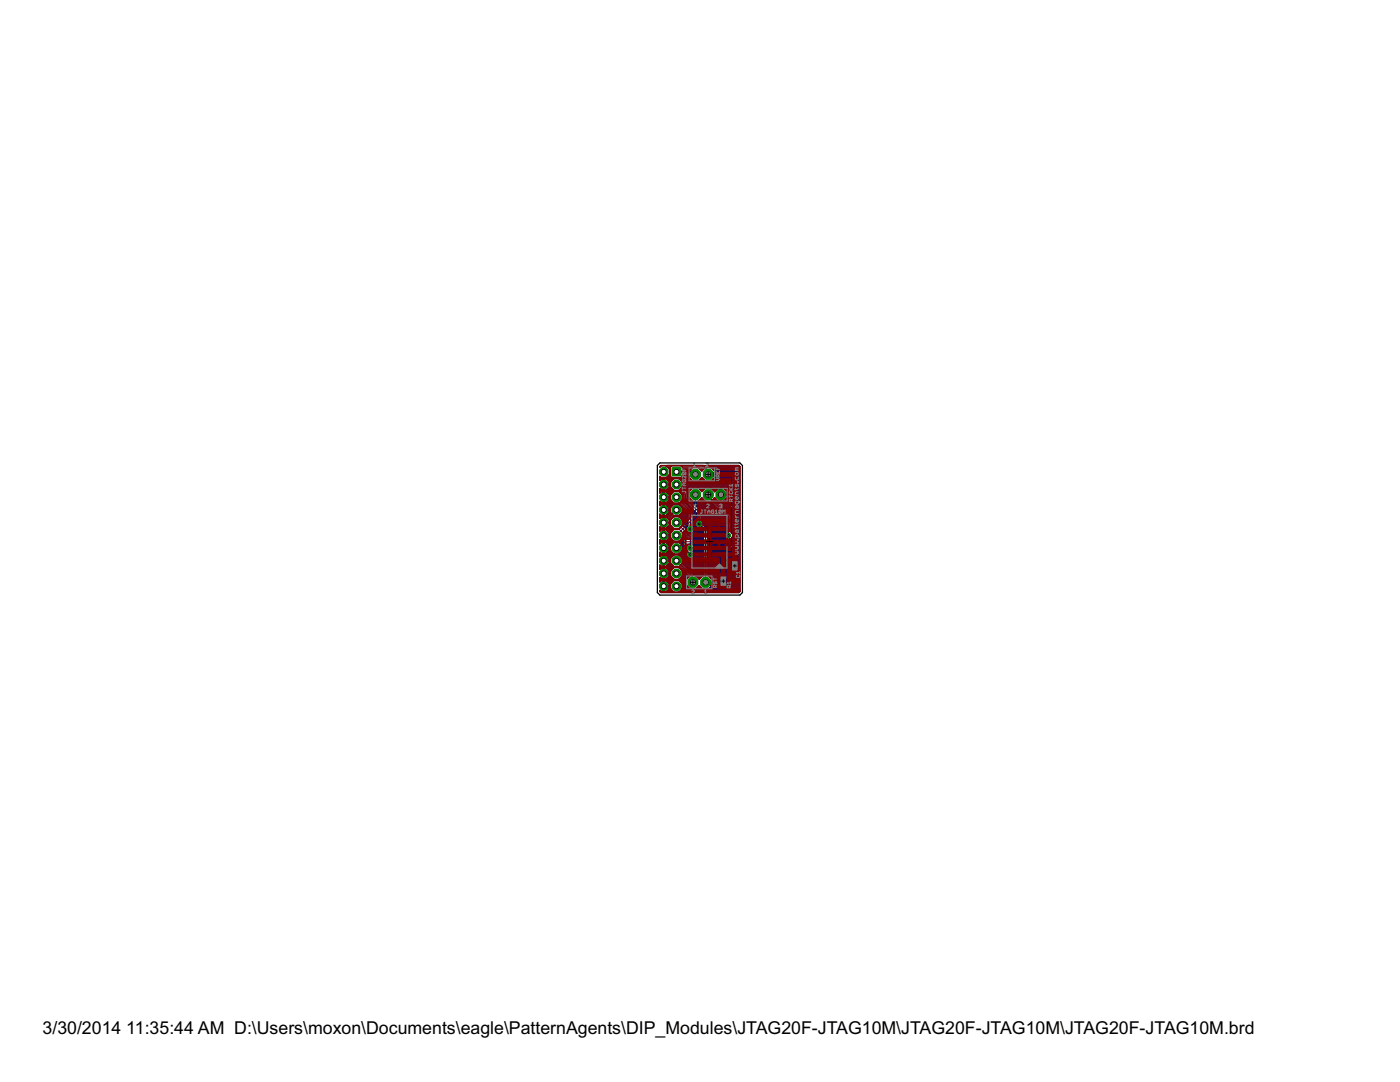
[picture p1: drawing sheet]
<svg xmlns="http://www.w3.org/2000/svg" width="279mm" height="216mm" viewBox="0 0 279 216" stroke-linecap="round" stroke-linejoin="round" font-family="sans-serif">
<defs><g id="words">
<g font-size="4">
<text x="8.5" y="206.4">3/30/2014</text>
<text x="25.2" y="206.4">11:35:44 AM D:\Users\moxon\Documents\eagle\PatternAgents\DIP_Modules\JTAG20F-JTAG10M\JTAG20F-JTAG10M\JTAG20F-JTAG10M.brd</text>
</g>
</g></defs>
<path d="M133.2 105.6h1.1M133.7 105v1.1M139.9 109.4h1.9M140.8 108.4v1.9" fill="none" stroke="#000" stroke-width=".2"/>
<g fill="none" stroke="#808080" stroke-width=".2">
<path d="M133.3 95.5h.7l-.2 .2M133.3 95.2v.5M133.7 97.9l-.1-.1-.3 .1 .2 .4M133.7 97.9l.1-.1 .2 .1-.1 .4M133.7 97.9v.1M146.7 96.4l.2 .1zM146.7 95.4v.5l.2 .1 .4-.1v-.5M146.7 99.5l.2 .4h.3l.1-.4-.3-.2v.6M146.7 98.4h.5l.1 .2v.4h-.6M146.7 97.7l.2 .2h.5M146.7 93.9h.5M146.7 93.6h.5l.1 .1-.1 .2"/>
<path d="M146.9 94.5l.4 .2-.1 .4-.5-.2zM147.2 93.9l.1 .2h-.6M147.3 96.8v.5l-.1 .1-.2-.1-.1-.5-.2 .2v.4M147.3 97.7v.3M133.3 108.2h.7l-.2 .2M133.3 107.9v.5M133.3 108.7v.4M133.3 111v.4M133.3 113.5v.5M133.3 116v.5M133.3 103.1l.6-.5h.1v.5M133.3 115.8l.6-.5h.1v.5"/>
<path d="M133.3 108.9h.7l-.2 .2M133.3 111.2h.7l-.2 .2M133.3 113.7h.7l-.2 .3M133.3 116.3h.7l-.2 .2M133.7 110.3l-.1-.1-.3 .1 .2 .4M133.7 110.3l.1-.1 .2 .1-.1 .4M133.7 105.2v.3l.1 .1 .2-.1-.1-.3h-.4l-.2 .1 .2 .3M133.7 110.3v.1M134 100.1v.4h-.3l.1-.3-.3-.1-.2 .1 .2 .3M134 112.8v.4h-.3l.1-.3-.3-.1-.2 .1 .2 .3M146.4 107.5h.9v-.4l-.1-.1-.5 .1v.4M146.7 107.9h.2v.1h-.2z"/>
<path d="M146.7 100.3v.4l.2 .1 .4-.1v-.4h-.7l-.2 .3M146.7 104l.2 .4 .4-.1v-.3l-.3-.2v.6M146.7 102.1h.5l.1 .2v.4h-.6M146.7 105.4l.7 .1M146.7 104.8l.2 .1h.5M146.7 103.5h.6M147 101.2v.4l-.1 .2-.2-.2v-.4h.5l.1 .4M147 106v.5l-.1 .1-.2-.1v-.5h.5l.1 .5M147.3 110.2h-.4l-.2 .2 .2 .4h.4M147.3 109.3l-.6 .1 .2 .5h.4M147.3 108.4l-.6 .1 .2 .4h.4M147.3 103.1l-.3 .4"/>
<path d="M147.3 104.8v.3M147.3 105.4v.3"/>
</g>
<g fill="#808080" stroke="#808080" stroke-width=".2">
<path d="M144.9 113.7l.8 .1z"/>
<path d="M144.8 113.7h.9z"/>
<path d="M144.8 113.6l.9 .1z"/>
<path d="M144.8 113.6h.9z"/>
<path d="M144.8 113.5l.9 .1z"/>
<path d="M144.8 113.5h.9z"/>
<path d="M144.8 113.4l.9 .1z"/>
<path d="M144.8 113.4h.9z"/>
<path d="M144.8 113.3l.9 .1z"/>
<path d="M140.7 113.3l.3 .1z"/>
<path d="M144.8 113.3h.9z"/>
<path d="M140.4 113.3h1z"/>
<path d="M140.2 113.3h1.4z"/>
<path d="M144.8 113.2l.9 .1z"/>
<path d="M140 113.2l1.8 .1z"/>
<path d="M139.9 113.2l2 .1z"/>
<path d="M144.8 113.2h.9z"/>
<path d="M139.8 113.2h2.2z"/>
<path d="M139.7 113.2h2.4z"/>
<path d="M144.8 113.1l.9 .1z"/>
<path d="M139.6 113.1l2.6 .1z"/>
<path d="M139.5 113.1l2.8 .1z"/>
<path d="M144.8 113.1h.9z"/>
<path d="M139.4 113.1h2.9z"/>
<path d="M139.3 113.1h3.1z"/>
<path d="M139.3 113.1h3.2z"/>
<path d="M144.8 113l.9 .1z"/>
<path d="M139.2 113l3.4 .1z"/>
<path d="M144.8 113h.9z"/>
<path d="M139.1 113h3.6z"/>
<path d="M144.8 112.9l.9 .1z"/>
<path d="M139 112.9l3.8 .1z"/>
<path d="M139 112.9l3.9 .1z"/>
<path d="M144.8 112.9h.9z"/>
<path d="M138.9 112.9h4z"/>
<path d="M138.8 112.9h4.2z"/>
<path d="M144.8 112.8l.9 .1z"/>
<path d="M138.8 112.8l4.2 .1z"/>
<path d="M138.7 112.8l4.4 .1z"/>
<path d="M144.8 112.8h.9z"/>
<path d="M138.7 112.8h4.4z"/>
<path d="M138.6 112.8h4.6z"/>
<path d="M144.8 112.7l.9 .1z"/>
<path d="M138.6 112.7l4.6 .1z"/>
<path d="M138.5 112.7l4.7 .1z"/>
<path d="M144.8 112.7h.9z"/>
<path d="M138.5 112.7h4.8z"/>
<path d="M138.5 112.7h4.9z"/>
<path d="M144.8 112.6l.9 .1z"/>
<path d="M138.4 112.6l5 .1z"/>
<path d="M144.8 112.6h.9z"/>
<path d="M138.4 112.6h5z"/>
<path d="M138.3 112.6h5.2z"/>
<path d="M144.8 112.5l.9 .1z"/>
<path d="M138.3 112.5l5.3 .1z"/>
<path d="M144.8 112.5h.9z"/>
<path d="M138.2 112.5h5.4z"/>
<path d="M141.3 112.5h2.3z"/>
<path d="M138.2 112.5h2.3z"/>
<path d="M141.5 112.5h2.2z"/>
<path d="M138.2 112.5h2.1z"/>
<path d="M144.8 112.4l.9 .1z"/>
<path d="M141.7 112.4l2 .1z"/>
<path d="M138.1 112.4l2 .1z"/>
<path d="M141.8 112.4l1.9 .1z"/>
<path d="M138.1 112.4l1.9 .1z"/>
<path d="M144.8 112.4h.9z"/>
<path d="M141.9 112.4h1.9z"/>
<path d="M138 112.4h1.9z"/>
<path d="M142 112.4h1.8z"/>
<path d="M138 112.4h1.8z"/>
<path d="M144.8 112.3l.9 .1z"/>
<path d="M142.1 112.3l1.7 .1z"/>
<path d="M138 112.3l1.7 .1z"/>
<path d="M142.2 112.3l1.6 .1z"/>
<path d="M137.9 112.3l1.7 .1z"/>
<path d="M144.8 112.3h.9z"/>
<path d="M142.2 112.3h1.7z"/>
<path d="M137.9 112.3h1.7z"/>
<path d="M144.8 112.2l.9 .1z"/>
<path d="M142.3 112.2l1.6 .1z"/>
<path d="M137.9 112.2l1.6 .1z"/>
<path d="M142.3 112.2l1.7 .1z"/>
<path d="M137.8 112.2l1.6 .1z"/>
<path d="M144.8 112.2h.9z"/>
<path d="M142.4 112.2h1.6z"/>
<path d="M141 112.2h.1z"/>
<path d="M140.7 112.2h.1z"/>
<path d="M137.8 112.2h1.6z"/>
<path d="M142.5 112.2h1.5z"/>
<path d="M141 112.2h.2z"/>
<path d="M140.6 112.2h.2z"/>
<path d="M137.8 112.2h1.5z"/>
<path d="M142.5 112.2h1.6z"/>
<path d="M141 112.2h.3z"/>
<path d="M140.5 112.2h.3z"/>
<path d="M144.8 112.1l.9 .1z"/>
<path d="M142.6 112.1l1.5 .1z"/>
<path d="M141 112.1l.4 .1z"/>
<path d="M140.4 112.1l.4 .1z"/>
<path d="M137.7 112.1l1.5 .1z"/>
<path d="M144.8 112.1h.9z"/>
<path d="M142.7 112.1h1.4z"/>
<path d="M141.1 112.1h.4z"/>
<path d="M140.3 112.1h.4z"/>
<path d="M137.7 112.1h1.5z"/>
<path d="M141.1 112.1h.5z"/>
<path d="M140.2 112.1h.5z"/>
<path d="M137.7 112.1h1.4z"/>
<path d="M142.8 112.1h1.4z"/>
<path d="M141.1 112.1h.6z"/>
<path d="M140.1 112.1h.6z"/>
<path d="M137.6 112.1h1.5z"/>
<path d="M144.8 112l.9 .1z"/>
<path d="M142.8 112l1.4 .1z"/>
<path d="M141.2 112l.6 .1z"/>
<path d="M140.1 112l.6 .1z"/>
<path d="M137.6 112l1.4 .1z"/>
<path d="M144.8 112h.9z"/>
<path d="M142.9 112h1.3z"/>
<path d="M141.2 112h.6z"/>
<path d="M140 112h.7z"/>
<path d="M137.6 112h1.4z"/>
<path d="M141.2 112h.7z"/>
<path d="M139.9 112h.7z"/>
<path d="M137.6 112h1.3z"/>
<path d="M142.9 112h1.4z"/>
<path d="M141.2 112h.8z"/>
<path d="M139.8 112h.7z"/>
<path d="M137.5 112h1.4z"/>
<path d="M144.8 111.9l.9 .1z"/>
<path d="M143 111.9l1.3 .1z"/>
<path d="M141.3 111.9l.8 .1z"/>
<path d="M139.8 111.9l.7 .1z"/>
<path d="M137.5 111.9l1.3 .1z"/>
<path d="M139.7 111.9l.8 .1z"/>
<path d="M144.8 111.9h.9z"/>
<path d="M143.1 111.9h1.2z"/>
<path d="M141.3 111.9h.9z"/>
<path d="M139.6 111.9h.9z"/>
<path d="M137.5 111.9h1.3z"/>
<path d="M144.8 111.8l.9 .1z"/>
<path d="M143.1 111.8l1.3 .1z"/>
<path d="M141.4 111.8l.8 .1z"/>
<path d="M139.6 111.8l.9 .1z"/>
<path d="M137.4 111.8l1.3 .1z"/>
<path d="M143.2 111.8l1.2 .1z"/>
<path d="M141.4 111.8l.9 .1z"/>
<path d="M139.5 111.8l.9 .1z"/>
<path d="M144.8 111.8h.9z"/>
<path d="M143.2 111.8h1.2z"/>
<path d="M141.4 111.8h.9z"/>
<path d="M139.5 111.8h.9z"/>
<path d="M137.4 111.8h1.2z"/>
<path d="M141.5 111.8h.9z"/>
<path d="M139.4 111.8h.9z"/>
<path d="M144.8 111.7l.9 .1z"/>
<path d="M143.2 111.7l1.3 .1z"/>
<path d="M141.6 111.7l.9 .1z"/>
<path d="M139.3 111.7l.9 .1z"/>
<path d="M137.3 111.7l1.3 .1z"/>
<path d="M143.3 111.7l1.2 .1z"/>
<path d="M141.7 111.7l.8 .1z"/>
<path d="M139.3 111.7l.8 .1z"/>
<path d="M137.3 111.7l1.2 .1z"/>
<path d="M144.8 111.7h.9z"/>
<path d="M143.3 111.7h1.2z"/>
<path d="M141.8 111.7h.8z"/>
<path d="M139.2 111.7h.8z"/>
<path d="M137.3 111.7h1.2z"/>
<path d="M143.4 111.7h1.2z"/>
<path d="M141.9 111.7h.8z"/>
<path d="M139.1 111.7h.8z"/>
<path d="M137.2 111.7h1.2z"/>
<path d="M144.8 111.6l.9 .1z"/>
<path d="M143.4 111.6l1.2 .1z"/>
<path d="M142 111.6l.7 .1z"/>
<path d="M139.1 111.6l.7 .1z"/>
<path d="M137.2 111.6l1.2 .1z"/>
<path d="M144.8 111.6h.9z"/>
<path d="M143.4 111.6h1.2z"/>
<path d="M142 111.6h.8z"/>
<path d="M139 111.6h.8z"/>
<path d="M137.2 111.6h1.1z"/>
<path d="M143.5 111.6h1.1z"/>
<path d="M142.1 111.6h.7z"/>
<path d="M139 111.6h.7z"/>
<path d="M144.8 111.5l.9 .1z"/>
<path d="M143.5 111.5l1.1 .1z"/>
<path d="M142.1 111.5l.8 .1z"/>
<path d="M139 111.5l.6 .1z"/>
<path d="M137.2 111.5l1.1 .1z"/>
<path d="M143.5 111.5l1.2 .1z"/>
<path d="M142.2 111.5l.7 .1z"/>
<path d="M138.9 111.5l.7 .1z"/>
<path d="M137.1 111.5l1.2 .1z"/>
<path d="M144.8 111.5h.9z"/>
<path d="M143.6 111.5h1.1z"/>
<path d="M142.3 111.5h.6z"/>
<path d="M138.9 111.5h.7z"/>
<path d="M137.1 111.5h1.1z"/>
<path d="M142.3 111.5h.7z"/>
<path d="M138.8 111.5h.7z"/>
<path d="M144.8 111.4l.9 .1z"/>
<path d="M143.6 111.4l1.1 .1z"/>
<path d="M142.4 111.4l.6 .1z"/>
<path d="M138.8 111.4l.6 .1z"/>
<path d="M137.1 111.4l1.1 .1z"/>
<path d="M144.8 111.4h.9z"/>
<path d="M143.7 111.4h1.1z"/>
<path d="M142.5 111.4h.6z"/>
<path d="M138.7 111.4h.6z"/>
<path d="M137.1 111.4h1z"/>
<path d="M137 111.4h1.1z"/>
<path d="M144.8 111.3l.9 .1z"/>
<path d="M143.7 111.3l1.1 .1z"/>
<path d="M142.6 111.3l.6 .1z"/>
<path d="M140.7 111.3l.4 .1z"/>
<path d="M138.6 111.3l.6 .1z"/>
<path d="M137 111.3l1.1 .1z"/>
<path d="M143.7 111.3l2 .1z"/>
<path d="M140.5 111.3l.9 .1z"/>
<path d="M137 111.3l1 .1z"/>
<path d="M143.8 111.3h1.9z"/>
<path d="M142.7 111.3h.6z"/>
<path d="M140.4 111.3h1z"/>
<path d="M138.6 111.3h.6z"/>
<path d="M137 111.3h1z"/>
<path d="M140.3 111.3h1.2z"/>
<path d="M138.5 111.3h.6z"/>
<path d="M136.9 111.3h1.1z"/>
<path d="M140.2 111.3h1.4z"/>
<path d="M143.8 111.2l1.9 .1z"/>
<path d="M142.7 111.2l.6 .1z"/>
<path d="M140.1 111.2l1.6 .1z"/>
<path d="M138.5 111.2l.5 .1z"/>
<path d="M136.9 111.2l1.1 .1z"/>
<path d="M143.8 111.2h1.9z"/>
<path d="M142.8 111.2h.6z"/>
<path d="M140 111.2h1.8z"/>
<path d="M138.5 111.2h.5z"/>
<path d="M136.9 111.2h1.1z"/>
<path d="M143.9 111.2h1.8z"/>
<path d="M138.4 111.2h.6z"/>
<path d="M136.9 111.2h1z"/>
<path d="M143.9 111.1l1.8 .1z"/>
<path d="M142.9 111.1l.5 .1z"/>
<path d="M139.9 111.1l2 .1z"/>
<path d="M138.4 111.1l.5 .1z"/>
<path d="M136.9 111.1l1 .1z"/>
<path d="M142.9 111.1l.6 .1z"/>
<path d="M139.8 111.1l2.2 .1z"/>
<path d="M138.3 111.1l.6 .1z"/>
<path d="M144 111.1h1.7z"/>
<path d="M143 111.1h.5z"/>
<path d="M139.8 111.1h2.2z"/>
<path d="M138.3 111.1h.5z"/>
<path d="M136.8 111.1h1.1z"/>
<path d="M136.8 111.1h1z"/>
<path d="M144 111l1.7 .1z"/>
<path d="M143 111l.6 .1z"/>
<path d="M139.7 111l2.4 .1z"/>
<path d="M138.3 111l.5 .1z"/>
<path d="M136.8 111l1 .1z"/>
<path d="M143.1 111l.5 .1z"/>
<path d="M139.7 111l2.5 .1z"/>
<path d="M138.2 111l.5 .1z"/>
<path d="M144 111h1.7z"/>
<path d="M143.1 111h.5z"/>
<path d="M139.6 111h2.6z"/>
<path d="M138.2 111h.5z"/>
<path d="M136.8 111h1z"/>
<path d="M144.1 111h1.6z"/>
<path d="M143.2 111h.4z"/>
<path d="M138.2 111h.4z"/>
<path d="M136.8 111h.9z"/>
<path d="M144.1 110.9l1.6 .1z"/>
<path d="M143.2 110.9l.4 .1z"/>
<path d="M139.6 110.9l2.7 .1z"/>
<path d="M138.2 110.9l.4 .1z"/>
<path d="M136.7 110.9l1.1 .1z"/>
<path d="M143.2 110.9l.5 .1z"/>
<path d="M139.5 110.9l2.8 .1z"/>
<path d="M138.1 110.9l.5 .1z"/>
<path d="M136.7 110.9l1 .1z"/>
<path d="M144.1 110.9h1.6z"/>
<path d="M143.2 110.9h.5z"/>
<path d="M139.5 110.9h2.8z"/>
<path d="M138.1 110.9h.5z"/>
<path d="M136.7 110.9h1z"/>
<path d="M143.3 110.9h.4z"/>
<path d="M139.4 110.9h3z"/>
<path d="M138.1 110.9h.4z"/>
<path d="M144.1 110.8l1.6 .1z"/>
<path d="M143.3 110.8l.5 .1z"/>
<path d="M139.4 110.8l3 .1z"/>
<path d="M138 110.8l.5 .1z"/>
<path d="M136.7 110.8l1 .1z"/>
<path d="M144.2 110.8h1.5z"/>
<path d="M143.3 110.8h.5z"/>
<path d="M139.4 110.8h3.1z"/>
<path d="M138 110.8h.5z"/>
<path d="M136.7 110.8h.9z"/>
<path d="M143.4 110.8h.4z"/>
<path d="M139.3 110.8h3.2z"/>
<path d="M138 110.8h.4z"/>
<path d="M144.2 110.7l1.5 .1z"/>
<path d="M143.4 110.7l.4 .1z"/>
<path d="M139.3 110.7l3.2 .1z"/>
<path d="M137.9 110.7l.5 .1z"/>
<path d="M136.6 110.7l1 .1z"/>
<path d="M144.2 110.7h1.5z"/>
<path d="M143.5 110.7h.4z"/>
<path d="M142.8 110.7h.4z"/>
<path d="M139.3 110.7h3.3z"/>
<path d="M138.7 110.7h.3z"/>
<path d="M137.9 110.7h.4z"/>
<path d="M136.6 110.7h1z"/>
<path d="M144.3 110.7h1.4z"/>
<path d="M142.8 110.7h.5z"/>
<path d="M139.2 110.7h3.4z"/>
<path d="M138.5 110.7h.5z"/>
<path d="M142.8 110.7h.6z"/>
<path d="M137.9 110.7h1.1z"/>
<path d="M136.6 110.7h.9z"/>
<path d="M144.3 110.6l1.4 .1z"/>
<path d="M142.8 110.6l1.1 .1z"/>
<path d="M139.2 110.6l3.4 .1z"/>
<path d="M137.9 110.6l1.1 .1z"/>
<path d="M136.6 110.6l.9 .1z"/>
<path d="M142.9 110.6l1.1 .1z"/>
<path d="M139.1 110.6l3.6 .1z"/>
<path d="M144.3 110.6h1.4z"/>
<path d="M142.9 110.6h1.1z"/>
<path d="M139.1 110.6h3.6z"/>
<path d="M137.8 110.6h1.1z"/>
<path d="M136.6 110.6h.9z"/>
<path d="M144.3 110.5l1.4 .1z"/>
<path d="M142.9 110.5l1.1 .1z"/>
<path d="M139.1 110.5l3.6 .1z"/>
<path d="M137.8 110.5l1.1 .1z"/>
<path d="M136.5 110.5l1 .1z"/>
<path d="M144.4 110.5l1.3 .1z"/>
<path d="M143 110.5l1 .1z"/>
<path d="M139 110.5l3.8 .1z"/>
<path d="M137.8 110.5l1 .1z"/>
<path d="M144.4 110.5h1.3z"/>
<path d="M143 110.5h1.1z"/>
<path d="M139 110.5h3.8z"/>
<path d="M137.8 110.5h1z"/>
<path d="M136.5 110.5h.9z"/>
<path d="M144.4 110.4l1.3 .1z"/>
<path d="M143 110.4l1.1 .1z"/>
<path d="M139 110.4l3.8 .1z"/>
<path d="M137.8 110.4l1 .1z"/>
<path d="M136.5 110.4l.9 .1z"/>
<path d="M143.1 110.4l1 .1z"/>
<path d="M137.7 110.4l1 .1z"/>
<path d="M144.4 110.4h1.3z"/>
<path d="M143.1 110.4h.4z"/>
<path d="M139 110.4h3.9z"/>
<path d="M138.3 110.4h.4z"/>
<path d="M136.5 110.4h.9z"/>
<path d="M136.4 110.4h1z"/>
<path d="M143.1 110.4h.5z"/>
<path d="M138.9 110.4h4z"/>
<path d="M138.2 110.4h.5z"/>
<path d="M144.5 110.3l1.2 .1z"/>
<path d="M143.2 110.3l.4 .1z"/>
<path d="M138.9 110.3l4 .1z"/>
<path d="M138.2 110.3l.4 .1z"/>
<path d="M136.5 110.3l.9 .1z"/>
<path d="M144.5 110.3h1.2z"/>
<path d="M143.2 110.3h.4z"/>
<path d="M138.9 110.3h4z"/>
<path d="M138.2 110.3h.4z"/>
<path d="M136.4 110.3h1z"/>
<path d="M143.3 110.3h.4z"/>
<path d="M138.1 110.3h.5z"/>
<path d="M136.4 110.3h.9z"/>
<path d="M144.5 110.2l1.2 .1z"/>
<path d="M143.3 110.2l.4 .1z"/>
<path d="M138.8 110.2l4.2 .1z"/>
<path d="M138.1 110.2l.4 .1z"/>
<path d="M136.4 110.2l.9 .1z"/>
<path d="M144.5 110.2h1.2z"/>
<path d="M143.3 110.2h.4z"/>
<path d="M138.8 110.2h4.2z"/>
<path d="M138 110.2h.5z"/>
<path d="M136.4 110.2h.9z"/>
<path d="M143.3 110.2h.5z"/>
<path d="M143.4 110.2h.4z"/>
<path d="M144.6 110.1l1.1 .1z"/>
<path d="M143.4 110.1l.4 .1z"/>
<path d="M138.8 110.1l4.2 .1z"/>
<path d="M138 110.1l.4 .1z"/>
<path d="M136.4 110.1l.9 .1z"/>
<path d="M143.4 110.1l.5 .1z"/>
<path d="M137.9 110.1l.5 .1z"/>
<path d="M136.4 110.1l.8 .1z"/>
<path d="M144.6 110.1h1.1z"/>
<path d="M143.4 110.1h.5z"/>
<path d="M138.7 110.1h4.4z"/>
<path d="M137.9 110.1h.5z"/>
<path d="M136.4 110.1h.8z"/>
<path d="M144.6 110l1.1 .1z"/>
<path d="M143.5 110l.4 .1z"/>
<path d="M138.7 110l4.4 .1z"/>
<path d="M137.9 110l.4 .1z"/>
<path d="M136.4 110l.8 .1z"/>
<path d="M143.5 110l.5 .1z"/>
<path d="M137.8 110l.5 .1z"/>
<path d="M136.3 110l.9 .1z"/>
<path d="M144.6 110h1.1z"/>
<path d="M143.5 110h.5z"/>
<path d="M142.2 110h.9z"/>
<path d="M138.7 110h3.1z"/>
<path d="M137.8 110h.5z"/>
<path d="M136.3 110h.9z"/>
<path d="M143.6 110h.4z"/>
<path d="M142.3 110h.8z"/>
<path d="M140.1 110h1.6z"/>
<path d="M138.7 110h.9z"/>
<path d="M144.6 109.9l1.1 .1z"/>
<path d="M143.6 109.9l.4 .1z"/>
<path d="M142.3 109.9l.8 .1z"/>
<path d="M140.2 109.9l1.5 .1z"/>
<path d="M138.7 109.9l.8 .1z"/>
<path d="M137.8 109.9l.4 .1z"/>
<path d="M136.3 109.9l.9 .1z"/>
<path d="M143.6 109.9l.5 .1z"/>
<path d="M142.4 109.9l.8 .1z"/>
<path d="M140.2 109.9l1.4 .1z"/>
<path d="M137.7 109.9l.5 .1z"/>
<path d="M144.6 109.9h1.1z"/>
<path d="M143.6 109.9h.5z"/>
<path d="M142.4 109.9h.8z"/>
<path d="M140.2 109.9h1.4z"/>
<path d="M138.7 109.9h.8z"/>
<path d="M137.7 109.9h.5z"/>
<path d="M136.3 109.9h.9z"/>
<path d="M144.7 109.9h1z"/>
<path d="M143.7 109.9h.4z"/>
<path d="M142.5 109.9h.7z"/>
<path d="M140.3 109.9h1.3z"/>
<path d="M138.7 109.9h.7z"/>
<path d="M137.7 109.9h.4z"/>
<path d="M140.3 109.9h1.2z"/>
<path d="M138.6 109.9h.8z"/>
<path d="M137.6 109.9h.5z"/>
<path d="M136.3 109.9h.8z"/>
<path d="M144.7 109.8l1 .1z"/>
<path d="M143.7 109.8l.5 .1z"/>
<path d="M142.5 109.8l.7 .1z"/>
<path d="M141.8 109.8l.4 .1z"/>
<path d="M140.3 109.8l1.2 .1z"/>
<path d="M139.7 109.8l.3 .1z"/>
<path d="M138.6 109.8l.8 .1z"/>
<path d="M137.6 109.8l.5 .1z"/>
<path d="M136.3 109.8l.8 .1z"/>
<path d="M144.7 109.8h1z"/>
<path d="M143.7 109.8h.5z"/>
<path d="M142.6 109.8h.6z"/>
<path d="M141.7 109.8h.5z"/>
<path d="M140.4 109.8h1.1z"/>
<path d="M139.6 109.8h.5z"/>
<path d="M138.6 109.8h.7z"/>
<path d="M137.6 109.8h.5z"/>
<path d="M136.3 109.8h.8z"/>
<path d="M143.8 109.8h.4z"/>
<path d="M141.7 109.8h.6z"/>
<path d="M140.4 109.8h1z"/>
<path d="M139.5 109.8h.6z"/>
<path d="M137.6 109.8h.4z"/>
<path d="M144.7 109.7l1 .1z"/>
<path d="M143.8 109.7l.5 .1z"/>
<path d="M142.6 109.7l.6 .1z"/>
<path d="M141.6 109.7l.7 .1z"/>
<path d="M140.4 109.7l1 .1z"/>
<path d="M139.5 109.7l.7 .1z"/>
<path d="M138.6 109.7l.7 .1z"/>
<path d="M137.5 109.7l.5 .1z"/>
<path d="M136.2 109.7l.9 .1z"/>
<path d="M139.4 109.7l.8 .1z"/>
<path d="M144.7 109.7h1z"/>
<path d="M143.8 109.7h.5z"/>
<path d="M142.6 109.7h.6z"/>
<path d="M141.6 109.7h.8z"/>
<path d="M140.4 109.7h1z"/>
<path d="M139.4 109.7h.8z"/>
<path d="M138.6 109.7h.7z"/>
<path d="M137.5 109.7h.5z"/>
<path d="M136.2 109.7h.9z"/>
<path d="M143.8 109.7h.6z"/>
<path d="M142 109.7h.4z"/>
<path d="M141.6 109.7h.4z"/>
<path d="M139.8 109.7h.5z"/>
<path d="M139.4 109.7h.4z"/>
<path d="M137.4 109.7h.5z"/>
<path d="M144.7 109.6l1 .1z"/>
<path d="M143.9 109.6l.5 .1z"/>
<path d="M142.7 109.6l.6 .1z"/>
<path d="M142.1 109.6l.3 .1z"/>
<path d="M141.5 109.6l.3 .1z"/>
<path d="M140.4 109.6l1 .1z"/>
<path d="M139.9 109.6l.4 .1z"/>
<path d="M139.4 109.6l.3 .1z"/>
<path d="M138.6 109.6l.6 .1z"/>
<path d="M137.4 109.6l.5 .1z"/>
<path d="M136.2 109.6l.9 .1z"/>
<path d="M143.9 109.6l.6 .1z"/>
<path d="M142.2 109.6l.3 .1z"/>
<path d="M140.5 109.6l.8 .1z"/>
<path d="M140 109.6l.3 .1z"/>
<path d="M144.7 109.6h1z"/>
<path d="M144 109.6h.5z"/>
<path d="M142.7 109.6h.5z"/>
<path d="M142.2 109.6h.3z"/>
<path d="M141.5 109.6h.3z"/>
<path d="M140.5 109.6h.9z"/>
<path d="M140 109.6h.3z"/>
<path d="M139.3 109.6h.3z"/>
<path d="M138.6 109.6h.5z"/>
<path d="M137.3 109.6h.6z"/>
<path d="M136.2 109.6h.9z"/>
<path d="M144.8 109.6h.9z"/>
<path d="M142.7 109.6h.6z"/>
<path d="M140.5 109.6h.8z"/>
<path d="M137.3 109.6h.5z"/>
<path d="M144.8 109.5l.9 .1z"/>
<path d="M144 109.5l.5 .1z"/>
<path d="M142.7 109.5l.6 .1z"/>
<path d="M142.2 109.5l.3 .1z"/>
<path d="M141.5 109.5l.2 .1z"/>
<path d="M140.5 109.5l.8 .1z"/>
<path d="M140.1 109.5l.2 .1z"/>
<path d="M139.3 109.5l.3 .1z"/>
<path d="M138.6 109.5l.5 .1z"/>
<path d="M137.3 109.5l.5 .1z"/>
<path d="M136.2 109.5l.9 .1z"/>
<path d="M144 109.5l.6 .1z"/>
<path d="M142.3 109.5l.2 .1z"/>
<path d="M140.1 109.5l.3 .1z"/>
<path d="M139.3 109.5l.2 .1z"/>
<path d="M138.5 109.5l.6 .1z"/>
<path d="M137.2 109.5l.6 .1z"/>
<path d="M136.2 109.5l.8 .1z"/>
<path d="M144.8 109.5h.9z"/>
<path d="M144 109.5h.6z"/>
<path d="M142.7 109.5h.6z"/>
<path d="M142.3 109.5h.2z"/>
<path d="M141.4 109.5h.3z"/>
<path d="M140.5 109.5h.8z"/>
<path d="M140.1 109.5h.3z"/>
<path d="M139.3 109.5h.3z"/>
<path d="M138.5 109.5h.6z"/>
<path d="M137.2 109.5h.6z"/>
<path d="M136.2 109.5h.8z"/>
<path d="M144.1 109.5h.5z"/>
<path d="M141.9 109.5h.1z"/>
<path d="M141.5 109.5h.2z"/>
<path d="M140.6 109.5h.3z"/>
<path d="M139.3 109.5h.2z"/>
<path d="M144.8 109.4l.9 .1z"/>
<path d="M144.1 109.4l.5 .1z"/>
<path d="M142.3 109.4l.2 .1z"/>
<path d="M141.9 109.4l.2 .1z"/>
<path d="M141.5 109.4l.2 .1z"/>
<path d="M140.2 109.4l.2 .1z"/>
<path d="M139.7 109.4l.2 .1z"/>
<path d="M139.3 109.4l.2 .1z"/>
<path d="M138.7 109.4l.4 .1z"/>
<path d="M137.2 109.4l.5 .1z"/>
<path d="M136.2 109.4l.8 .1z"/>
<path d="M141.8 109.4l.3 .1z"/>
<path d="M139.7 109.4l.3 .1z"/>
<path d="M144.8 109.4h.9z"/>
<path d="M144.1 109.4h.5z"/>
<path d="M142.3 109.4h.2z"/>
<path d="M141.8 109.4h.4z"/>
<path d="M141.4 109.4h.2z"/>
<path d="M140.2 109.4h.2z"/>
<path d="M139.7 109.4h.3z"/>
<path d="M139.3 109.4h.2z"/>
<path d="M137.2 109.4h.4z"/>
<path d="M136.2 109.4h.8z"/>
<path d="M144.2 109.4h.4z"/>
<path d="M137.3 109.4h.3z"/>
<path d="M144.8 109.3l.9 .1z"/>
<path d="M144.2 109.3l.3 .1z"/>
<path d="M142.3 109.3l.2 .1z"/>
<path d="M141.8 109.3l.4 .1z"/>
<path d="M141.4 109.3l.2 .1z"/>
<path d="M140.2 109.3l.2 .1z"/>
<path d="M139.7 109.3l.3 .1z"/>
<path d="M139.3 109.3l.2 .1z"/>
<path d="M137.3 109.3l.3 .1z"/>
<path d="M136.2 109.3l.8 .1z"/>
<path d="M144.8 109.3h.9z"/>
<path d="M144.2 109.3h.3z"/>
<path d="M142.3 109.3h.2z"/>
<path d="M141.8 109.3h.3z"/>
<path d="M141.4 109.3h.2z"/>
<path d="M140.2 109.3h.2z"/>
<path d="M139.7 109.3h.3z"/>
<path d="M139.3 109.3h.2z"/>
<path d="M137.3 109.3h.3z"/>
<path d="M136.2 109.3h.8z"/>
<path d="M136.1 109.3h.9z"/>
<path d="M144.8 109.2l.9 .1z"/>
<path d="M144.2 109.2l.3 .1z"/>
<path d="M142.7 109.2l.6 .1z"/>
<path d="M142.3 109.2l.2 .1z"/>
<path d="M141.9 109.2l.2 .1z"/>
<path d="M141.4 109.2l.2 .1z"/>
<path d="M140.2 109.2l.2 .1z"/>
<path d="M139.7 109.2l.3 .1z"/>
<path d="M139.3 109.2l.2 .1z"/>
<path d="M137.3 109.2l.3 .1z"/>
<path d="M136.1 109.2l.9 .1z"/>
<path d="M141.9 109.2l.1 .1z"/>
<path d="M141.5 109.2l.2 .1z"/>
<path d="M140.5 109.2l.8 .1z"/>
<path d="M140.1 109.2l.3 .1z"/>
<path d="M139.7 109.2l.2 .1z"/>
<path d="M138.5 109.2l.6 .1z"/>
<path d="M136.1 109.2l.8 .1z"/>
<path d="M144.8 109.2h.9z"/>
<path d="M144.2 109.2h.3z"/>
<path d="M142.7 109.2h.6z"/>
<path d="M142.3 109.2h.2z"/>
<path d="M141.5 109.2h.2z"/>
<path d="M140.5 109.2h.8z"/>
<path d="M140.1 109.2h.3z"/>
<path d="M139.7 109.2h.2z"/>
<path d="M139.3 109.2h.2z"/>
<path d="M138.5 109.2h.6z"/>
<path d="M137.3 109.2h.3z"/>
<path d="M136.1 109.2h.8z"/>
<path d="M141.4 109.2h.3z"/>
<path d="M144.8 109.1l.9 .1z"/>
<path d="M144.2 109.1l.3 .1z"/>
<path d="M142.7 109.1l.6 .1z"/>
<path d="M142.3 109.1l.2 .1z"/>
<path d="M141.5 109.1l.2 .1z"/>
<path d="M140.5 109.1l.8 .1z"/>
<path d="M140.1 109.1l.3 .1z"/>
<path d="M139.3 109.1l.3 .1z"/>
<path d="M138.5 109.1l.7 .1z"/>
<path d="M137.3 109.1l.3 .1z"/>
<path d="M136.1 109.1l.8 .1z"/>
<path d="M144.1 109.1l.4 .1z"/>
<path d="M142.7 109.1l.7 .1z"/>
<path d="M140.1 109.1l.2 .1z"/>
<path d="M144.8 109.1h.9z"/>
<path d="M144.1 109.1h.4z"/>
<path d="M142.7 109.1h.7z"/>
<path d="M142.2 109.1h.3z"/>
<path d="M141.5 109.1h.3z"/>
<path d="M140.5 109.1h.8z"/>
<path d="M140 109.1h.3z"/>
<path d="M139.3 109.1h.3z"/>
<path d="M138.5 109.1h.7z"/>
<path d="M137.3 109.1h.4z"/>
<path d="M136.1 109.1h.9z"/>
<path d="M142.7 109.1h.6z"/>
<path d="M144.9 109l.8 .1z"/>
<path d="M144.1 109l.4 .1z"/>
<path d="M142.6 109l.7 .1z"/>
<path d="M142.2 109l.3 .1z"/>
<path d="M141.5 109l.3 .1z"/>
<path d="M140.5 109l.8 .1z"/>
<path d="M140 109l.3 .1z"/>
<path d="M139.4 109l.3 .1z"/>
<path d="M138.5 109l.7 .1z"/>
<path d="M137.4 109l.3 .1z"/>
<path d="M136.1 109l.9 .1z"/>
<path d="M142.1 109l.3 .1z"/>
<path d="M144.9 109h.8z"/>
<path d="M144.1 109h.3z"/>
<path d="M142.6 109h.7z"/>
<path d="M141.6 109h.8z"/>
<path d="M140.5 109h.9z"/>
<path d="M139.4 109h.9z"/>
<path d="M138.5 109h.7z"/>
<path d="M137.4 109h.3z"/>
<path d="M136.1 109h.9z"/>
<path d="M140.4 109h1z"/>
<path d="M139.4 109h.8z"/>
<path d="M138.5 109h.8z"/>
<path d="M136.1 109h.8z"/>
<path d="M144.9 108.9l.8 .1z"/>
<path d="M144.1 108.9l.3 .1z"/>
<path d="M142.6 108.9l.8 .1z"/>
<path d="M141.6 108.9l.7 .1z"/>
<path d="M140.4 108.9l1 .1z"/>
<path d="M139.4 108.9l.8 .1z"/>
<path d="M138.5 108.9l.8 .1z"/>
<path d="M137.4 108.9l.3 .1z"/>
<path d="M136.1 108.9l.8 .1z"/>
<path d="M144.9 108.9h.8z"/>
<path d="M144.1 108.9h.3z"/>
<path d="M142.6 108.9h.8z"/>
<path d="M141.6 108.9h.7z"/>
<path d="M140.4 108.9h1z"/>
<path d="M139.5 108.9h.7z"/>
<path d="M138.5 108.9h.8z"/>
<path d="M137.4 108.9h.3z"/>
<path d="M136.1 108.9h.8z"/>
<path d="M141.7 108.9h.6z"/>
<path d="M140.4 108.9h1.1z"/>
<path d="M139.5 108.9h.6z"/>
<path d="M137.4 108.9h.4z"/>
<path d="M144 108.9h.4z"/>
<path d="M142.5 108.9h.9z"/>
<path d="M139.6 108.9h.5z"/>
<path d="M144.9 108.8l.8 .1z"/>
<path d="M144 108.8l.4 .1z"/>
<path d="M142.5 108.8l.8 .1z"/>
<path d="M141.8 108.8l.4 .1z"/>
<path d="M140.3 108.8l1.2 .1z"/>
<path d="M139.6 108.8l.4 .1z"/>
<path d="M138.5 108.8l.8 .1z"/>
<path d="M137.5 108.8l.3 .1z"/>
<path d="M136.1 108.8l.8 .1z"/>
<path d="M141.9 108.8l.2 .1z"/>
<path d="M139.7 108.8l.2 .1z"/>
<path d="M144.9 108.8h.8z"/>
<path d="M144 108.8h.4z"/>
<path d="M142.4 108.8h1z"/>
<path d="M140.3 108.8h1.3z"/>
<path d="M138.5 108.8h.9z"/>
<path d="M137.5 108.8h.3z"/>
<path d="M136.1 108.8h.8z"/>
<path d="M144 108.8h.3z"/>
<path d="M142.4 108.8h.9z"/>
<path d="M144.9 108.7l.8 .1z"/>
<path d="M144 108.7l.3 .1z"/>
<path d="M142.4 108.7l.9 .1z"/>
<path d="M140.2 108.7l1.4 .1z"/>
<path d="M138.5 108.7l1 .1z"/>
<path d="M137.5 108.7l.3 .1z"/>
<path d="M136.1 108.7l.8 .1z"/>
<path d="M143.9 108.7l.4 .1z"/>
<path d="M142.3 108.7l1 .1z"/>
<path d="M137.5 108.7l.4 .1z"/>
<path d="M144.9 108.7h.8z"/>
<path d="M143.9 108.7h.4z"/>
<path d="M142.3 108.7h1.1z"/>
<path d="M140.1 108.7h1.6z"/>
<path d="M138.5 108.7h1.1z"/>
<path d="M137.5 108.7h.4z"/>
<path d="M136.1 108.7h.8z"/>
<path d="M144.9 108.6l.8 .1z"/>
<path d="M143.9 108.6l.4 .1z"/>
<path d="M142.2 108.6l1.1 .1z"/>
<path d="M140 108.6l1.8 .1z"/>
<path d="M139.7 108.6l.2 .1z"/>
<path d="M138.5 108.6l1.2 .1z"/>
<path d="M137.5 108.6l.4 .1z"/>
<path d="M136.1 108.6l.8 .1z"/>
<path d="M141.9 108.6l1.4 .1z"/>
<path d="M138.5 108.6l3.4 .1z"/>
<path d="M144.9 108.6h.8z"/>
<path d="M143.9 108.6h.3z"/>
<path d="M138.5 108.6h4.8z"/>
<path d="M137.6 108.6h.3z"/>
<path d="M136.1 108.6h.8z"/>
<path d="M143.8 108.6h.4z"/>
<path d="M137.6 108.6h.4z"/>
<path d="M144.9 108.5l.8 .1z"/>
<path d="M143.8 108.5l.4 .1z"/>
<path d="M138.5 108.5l4.8 .1z"/>
<path d="M137.6 108.5l.4 .1z"/>
<path d="M136.1 108.5l.8 .1z"/>
<path d="M144.9 108.5h.8z"/>
<path d="M143.8 108.5h.4z"/>
<path d="M138.5 108.5h4.8z"/>
<path d="M137.6 108.5h.4z"/>
<path d="M136.1 108.5h.8z"/>
<path d="M143.7 108.5h.4z"/>
<path d="M137.7 108.5h.3z"/>
<path d="M137.7 108.5h.4z"/>
<path d="M144.9 108.4l.8 .1z"/>
<path d="M143.7 108.4l.4 .1z"/>
<path d="M138.5 108.4l4.8 .1z"/>
<path d="M137.7 108.4l.4 .1z"/>
<path d="M136.1 108.4l.8 .1z"/>
<path d="M144.9 108.4h.8z"/>
<path d="M143.7 108.4h.4z"/>
<path d="M138.5 108.4h4.8z"/>
<path d="M137.7 108.4h.5z"/>
<path d="M136.1 108.4h.8z"/>
<path d="M143.6 108.4h.5z"/>
<path d="M137.8 108.4h.4z"/>
<path d="M144.9 108.3l.8 .1z"/>
<path d="M143.6 108.3l.4 .1z"/>
<path d="M141.6 108.3l1.7 .1z"/>
<path d="M138.5 108.3l1.8 .1z"/>
<path d="M137.8 108.3l.5 .1z"/>
<path d="M136.1 108.3l.8 .1z"/>
<path d="M143.5 108.3l.5 .1z"/>
<path d="M141.9 108.3l1.4 .1z"/>
<path d="M138.5 108.3l1.4 .1z"/>
<path d="M144.9 108.3h.8z"/>
<path d="M143.5 108.3h.5z"/>
<path d="M142.1 108.3h1.2z"/>
<path d="M138.5 108.3h1.2z"/>
<path d="M137.9 108.3h.4z"/>
<path d="M136.1 108.3h.8z"/>
<path d="M144.9 108.2l.8 .1z"/>
<path d="M143.4 108.2l.6 .1z"/>
<path d="M142.3 108.2l1 .1z"/>
<path d="M138.6 108.2l.9 .1z"/>
<path d="M137.9 108.2l.5 .1z"/>
<path d="M136.1 108.2l.8 .1z"/>
<path d="M143.4 108.2l.5 .1z"/>
<path d="M142.5 108.2l.8 .1z"/>
<path d="M138.6 108.2l.7 .1z"/>
<path d="M144.9 108.2h.8z"/>
<path d="M143.3 108.2h.6z"/>
<path d="M142.6 108.2h.7z"/>
<path d="M140.8 108.2h.3z"/>
<path d="M138.6 108.2h.5z"/>
<path d="M137.9 108.2h.6z"/>
<path d="M136.1 108.2h.8z"/>
<path d="M142.7 108.2h1.1z"/>
<path d="M140.1 108.2h1.6z"/>
<path d="M137.9 108.2h1.1z"/>
<path d="M144.9 108.1l.8 .1z"/>
<path d="M142.9 108.1l.9 .1z"/>
<path d="M139.8 108.1l2.2 .1z"/>
<path d="M138 108.1l.9 .1z"/>
<path d="M136.1 108.1l.8 .1z"/>
<path d="M143 108.1l.8 .1z"/>
<path d="M139.6 108.1l2.6 .1z"/>
<path d="M138 108.1l.8 .1z"/>
<path d="M144.9 108.1h.8z"/>
<path d="M143.1 108.1h.6z"/>
<path d="M139.4 108.1h3z"/>
<path d="M138 108.1h.7z"/>
<path d="M136.1 108.1h.8z"/>
<path d="M143.2 108.1h.5z"/>
<path d="M139.2 108.1h3.4z"/>
<path d="M138.1 108.1h.5z"/>
<path d="M143.3 108.1h.4z"/>
<path d="M139 108.1h3.8z"/>
<path d="M138.1 108.1h.4z"/>
<path d="M136.1 108.1h.9z"/>
<path d="M144.9 108l.8 .1z"/>
<path d="M143.4 108l.2 .1z"/>
<path d="M138.9 108l4 .1z"/>
<path d="M138.2 108l.2 .1z"/>
<path d="M136.1 108l.9 .1z"/>
<path d="M144.8 108h.9z"/>
<path d="M143.4 108h.2z"/>
<path d="M138.8 108h4.2z"/>
<path d="M136.1 108h.9z"/>
<path d="M138.7 108h4.4z"/>
<path d="M144.8 107.9l.9 .1z"/>
<path d="M138.6 107.9l4.6 .1z"/>
<path d="M136.1 107.9l.9 .1z"/>
<path d="M138.5 107.9l4.8 .1z"/>
<path d="M136.1 107.9l.8 .1z"/>
<path d="M144.8 107.9h.9z"/>
<path d="M138.4 107.9h5z"/>
<path d="M136.1 107.9h.8z"/>
<path d="M144.8 107.8l.8 .1z"/>
<path d="M138.3 107.8l5.2 .1z"/>
<path d="M136.1 107.8l.8 .1z"/>
<path d="M138.3 107.8l5.3 .1z"/>
<path d="M136.1 107.8l.9 .1z"/>
<path d="M144.8 107.8h.8z"/>
<path d="M138.2 107.8h5.4z"/>
<path d="M136.1 107.8h.9z"/>
<path d="M138.2 107.8h5.5z"/>
<path d="M144.8 107.7l.8 .1z"/>
<path d="M138.1 107.7l5.6 .1z"/>
<path d="M136.2 107.7l.8 .1z"/>
<path d="M144.8 107.7h.8z"/>
<path d="M141 107.7h2.7z"/>
<path d="M138 107.7h2.6z"/>
<path d="M136.2 107.7h.8z"/>
<path d="M141.4 107.7h2.4z"/>
<path d="M138 107.7h2.2z"/>
<path d="M144.8 107.6l.8 .1z"/>
<path d="M141.6 107.6l2.2 .1z"/>
<path d="M138 107.6l2 .1z"/>
<path d="M136.2 107.6l.8 .1z"/>
<path d="M141.8 107.6l2 .1z"/>
<path d="M138 107.6l1.8 .1z"/>
<path d="M144.8 107.6h.8z"/>
<path d="M142 107.6h1.8z"/>
<path d="M138 107.6h1.7z"/>
<path d="M136.2 107.6h.8z"/>
<path d="M138 107.6h1.6z"/>
<path d="M144.8 107.5l.8 .1z"/>
<path d="M142.2 107.5l1.6 .1z"/>
<path d="M137.9 107.5l1.6 .1z"/>
<path d="M136.2 107.5l.8 .1z"/>
<path d="M144.8 107.5h.8z"/>
<path d="M142.3 107.5h1.5z"/>
<path d="M137.9 107.5h1.4z"/>
<path d="M136.2 107.5h.8z"/>
<path d="M142.4 107.5h1.4z"/>
<path d="M136.2 107.5h.9z"/>
<path d="M142.5 107.5h1.3z"/>
<path d="M137.9 107.5h1.2z"/>
<path d="M144.7 107.4l.9 .1z"/>
<path d="M142.6 107.4l1.2 .1z"/>
<path d="M138 107.4l1.1 .1z"/>
<path d="M136.2 107.4l.9 .1z"/>
<path d="M138 107.4l1 .1z"/>
<path d="M144.7 107.4h.9z"/>
<path d="M142.8 107.4h1z"/>
<path d="M138 107.4h.9z"/>
<path d="M136.2 107.4h.9z"/>
<path d="M138 107.4h.8z"/>
<path d="M144.7 107.3l.9 .1z"/>
<path d="M142.9 107.3l.9 .1z"/>
<path d="M138 107.3l.7 .1z"/>
<path d="M136.2 107.3l.9 .1z"/>
<path d="M143 107.3l.8 .1z"/>
<path d="M144.7 107.3h.8z"/>
<path d="M143.1 107.3h.6z"/>
<path d="M138 107.3h.6z"/>
<path d="M136.2 107.3h.9z"/>
<path d="M138.1 107.3h.6z"/>
<path d="M136.3 107.3h.8z"/>
<path d="M144.7 107.2l.8 .1z"/>
<path d="M143.1 107.2l.6 .1z"/>
<path d="M138.1 107.2l.6 .1z"/>
<path d="M136.3 107.2l.8 .1z"/>
<path d="M144.7 107.2h.8z"/>
<path d="M143.1 107.2h.5z"/>
<path d="M138.2 107.2h.5z"/>
<path d="M136.3 107.2h.8z"/>
<path d="M143.1 107.2h.4z"/>
<path d="M138.3 107.2h.4z"/>
<path d="M136.3 107.2h.9z"/>
<path d="M144.7 107.1l.8 .1z"/>
<path d="M143.1 107.1l.4 .1z"/>
<path d="M138.3 107.1l.4 .1z"/>
<path d="M136.3 107.1l.9 .1z"/>
<path d="M144.7 107.1h.8z"/>
<path d="M143.1 107.1h.3z"/>
<path d="M138.4 107.1h.3z"/>
<path d="M136.3 107.1h.9z"/>
<path d="M143 107.1h.3z"/>
<path d="M140.5 107.1h.6z"/>
<path d="M138.5 107.1h.2z"/>
<path d="M144.6 107.1h.9z"/>
<path d="M140.2 107.1h1.3z"/>
<path d="M144.6 107l.9 .1z"/>
<path d="M143 107l.2 .1z"/>
<path d="M140 107l1.8 .1z"/>
<path d="M136.3 107l.9 .1z"/>
<path d="M144.6 107h.9z"/>
<path d="M139.8 107h2.1z"/>
<path d="M136.3 107h.9z"/>
<path d="M144.6 107h.8z"/>
<path d="M139.7 107h2.3z"/>
<path d="M136.4 107h.8z"/>
<path d="M139.6 107h2.5z"/>
<path d="M144.6 106.9l.9 .1z"/>
<path d="M139.5 106.9l2.8 .1z"/>
<path d="M136.4 106.9l.8 .1z"/>
<path d="M144.6 106.9l.8 .1z"/>
<path d="M139.4 106.9l3 .1z"/>
<path d="M136.4 106.9l.9 .1z"/>
<path d="M144.5 106.9h.9z"/>
<path d="M139.3 106.9h3.1z"/>
<path d="M136.4 106.9h.9z"/>
<path d="M144.5 106.8l.9 .1z"/>
<path d="M139.3 106.8l3.2 .1z"/>
<path d="M136.4 106.8l.9 .1z"/>
<path d="M139.2 106.8l3.4 .1z"/>
<path d="M144.5 106.8h.9z"/>
<path d="M139.1 106.8h3.6z"/>
<path d="M136.4 106.8h.9z"/>
<path d="M139.1 106.8h3.7z"/>
<path d="M144.5 106.7l.9 .1z"/>
<path d="M139 106.7l3.9 .1z"/>
<path d="M136.4 106.7l1 .1z"/>
<path d="M144.4 106.7l1 .1z"/>
<path d="M138.9 106.7l4 .1z"/>
<path d="M144.5 106.7h.9z"/>
<path d="M138.9 106.7h4z"/>
<path d="M136.4 106.7h1z"/>
<path d="M144.4 106.7h1z"/>
<path d="M136.5 106.7h.9z"/>
<path d="M144.4 106.6l.9 .1z"/>
<path d="M138.9 106.6l4 .1z"/>
<path d="M136.5 106.6l.9 .1z"/>
<path d="M144.4 106.6h.9z"/>
<path d="M138.9 106.6h4z"/>
<path d="M136.5 106.6h.9z"/>
<path d="M136.5 106.6h1z"/>
<path d="M144.4 106.5l.9 .1z"/>
<path d="M138.9 106.5l4 .1z"/>
<path d="M136.5 106.5l1 .1z"/>
<path d="M144.3 106.5h1z"/>
<path d="M138.9 106.5h4z"/>
<path d="M136.5 106.5h1z"/>
<path d="M144.3 106.5h.9z"/>
<path d="M136.6 106.5h.9z"/>
<path d="M144.3 106.4l.9 .1z"/>
<path d="M138.9 106.4l4 .1z"/>
<path d="M136.6 106.4l.9 .1z"/>
<path d="M138.9 106.4l3.9 .1z"/>
<path d="M144.3 106.4h.9z"/>
<path d="M138.9 106.4h3.9z"/>
<path d="M136.6 106.4h.9z"/>
<path d="M144.3 106.3l.9 .1z"/>
<path d="M139 106.3l3.8 .1z"/>
<path d="M136.6 106.3l1 .1z"/>
<path d="M144.2 106.3l1 .1z"/>
<path d="M144.2 106.3h1z"/>
<path d="M139 106.3h3.8z"/>
<path d="M136.7 106.3h.9z"/>
<path d="M144.2 106.3h.9z"/>
<path d="M144.1 106.2l1 .1z"/>
<path d="M139 106.2l3.8 .1z"/>
<path d="M136.7 106.2l.9 .1z"/>
<path d="M144.1 106.2h1z"/>
<path d="M139 106.2h3.8z"/>
<path d="M136.7 106.2h1z"/>
<path d="M144.1 106.1l1 .1z"/>
<path d="M139 106.1l3.7 .1z"/>
<path d="M136.7 106.1l1 .1z"/>
<path d="M144.1 106.1h1z"/>
<path d="M139 106.1h3.7z"/>
<path d="M136.8 106.1h.9z"/>
<path d="M144.1 106.1h.9z"/>
<path d="M139.1 106.1h3.6z"/>
<path d="M144 106l1 .1z"/>
<path d="M139.1 106l3.6 .1z"/>
<path d="M136.8 106l1 .1z"/>
<path d="M140.9 106l1.8 .1z"/>
<path d="M139.1 106l1.8 .1z"/>
<path d="M144 106h1z"/>
<path d="M141.1 106h1.6z"/>
<path d="M139.1 106h1.7z"/>
<path d="M136.8 106h1z"/>
<path d="M143.9 106h1.1z"/>
<path d="M139.1 106h1.6z"/>
<path d="M136.8 106h1.1z"/>
<path d="M143.9 105.9l1.1 .1z"/>
<path d="M141.2 105.9l1.5 .1z"/>
<path d="M139.1 105.9l1.6 .1z"/>
<path d="M136.9 105.9l1 .1z"/>
<path d="M143.9 105.9l1 .1z"/>
<path d="M139.1 105.9l1.5 .1z"/>
<path d="M136.8 105.9l1.1 .1z"/>
<path d="M143.9 105.9h1z"/>
<path d="M141.3 105.9h1.4z"/>
<path d="M139.1 105.9h1.5z"/>
<path d="M136.9 105.9h1z"/>
<path d="M139.1 105.9h1.4z"/>
<path d="M143.8 105.8l1.1 .1z"/>
<path d="M141.4 105.8l1.3 .1z"/>
<path d="M139.1 105.8l1.4 .1z"/>
<path d="M136.9 105.8l1.1 .1z"/>
<path d="M141.4 105.8l1.2 .1z"/>
<path d="M143.8 105.8h1.1z"/>
<path d="M141.4 105.8h1.2z"/>
<path d="M140.8 105.8h.2z"/>
<path d="M139.2 105.8h1.2z"/>
<path d="M136.9 105.8h1.1z"/>
<path d="M143.8 105.8h1z"/>
<path d="M141.5 105.8h1.1z"/>
<path d="M140.7 105.8h.5z"/>
<path d="M137 105.8h1z"/>
<path d="M143.7 105.7l1.1 .1z"/>
<path d="M141.5 105.7l1.1 .1z"/>
<path d="M140.6 105.7l.6 .1z"/>
<path d="M139.2 105.7l1.2 .1z"/>
<path d="M137 105.7l1 .1z"/>
<path d="M143.7 105.7h1.1z"/>
<path d="M141.5 105.7h1.1z"/>
<path d="M140.5 105.7h.8z"/>
<path d="M139.2 105.7h1.2z"/>
<path d="M137 105.7h1.1z"/>
<path d="M140.5 105.7h.9z"/>
<path d="M139.3 105.7h1.1z"/>
<path d="M140.4 105.7h1z"/>
<path d="M139.2 105.7h1.1z"/>
<path d="M143.7 105.6l1.1 .1z"/>
<path d="M141.6 105.6l1 .1z"/>
<path d="M140.4 105.6l1 .1z"/>
<path d="M139.3 105.6l1 .1z"/>
<path d="M137.1 105.6l1.1 .1z"/>
<path d="M143.6 105.6l1.1 .1z"/>
<path d="M140.4 105.6l1.1 .1z"/>
<path d="M143.6 105.6h1.1z"/>
<path d="M141.6 105.6h1z"/>
<path d="M140.3 105.6h1.3z"/>
<path d="M139.3 105.6h1z"/>
<path d="M137.1 105.6h1.1z"/>
<path d="M141.6 105.6h.9z"/>
<path d="M139.3 105.6h.9z"/>
<path d="M137.1 105.6h1.2z"/>
<path d="M143.6 105.5l1.1 .1z"/>
<path d="M140.9 105.5l1.6 .1z"/>
<path d="M140.3 105.5l.5 .1z"/>
<path d="M139.3 105.5l.9 .1z"/>
<path d="M137.1 105.5l1.2 .1z"/>
<path d="M143.5 105.5l1.2 .1z"/>
<path d="M141 105.5l1.5 .1z"/>
<path d="M139.3 105.5l1.4 .1z"/>
<path d="M137.2 105.5l1.1 .1z"/>
<path d="M143.5 105.5h1.1z"/>
<path d="M141 105.5h1.5z"/>
<path d="M139.4 105.5h1.3z"/>
<path d="M137.2 105.5h1.1z"/>
<path d="M143.4 105.5h1.2z"/>
<path d="M137.2 105.5h1.2z"/>
<path d="M143.4 105.4l1.2 .1z"/>
<path d="M141.1 105.4l1.4 .1z"/>
<path d="M139.4 105.4l1.2 .1z"/>
<path d="M137.2 105.4l1.2 .1z"/>
<path d="M143.4 105.4h1.2z"/>
<path d="M141.1 105.4h1.4z"/>
<path d="M139.4 105.4h1.2z"/>
<path d="M137.3 105.4h1.2z"/>
<path d="M143.3 105.4h1.2z"/>
<path d="M141.2 105.4h1.3z"/>
<path d="M139.4 105.4h1.1z"/>
<path d="M143.3 105.3l1.2 .1z"/>
<path d="M141.2 105.3l1.2 .1z"/>
<path d="M139.4 105.3l1.1 .1z"/>
<path d="M137.3 105.3l1.2 .1z"/>
<path d="M143.3 105.3h1.2z"/>
<path d="M141.2 105.3h1.2z"/>
<path d="M139.5 105.3h.9z"/>
<path d="M137.3 105.3h1.3z"/>
<path d="M143.2 105.3h1.3z"/>
<path d="M141.3 105.3h1.1z"/>
<path d="M137.4 105.3h1.2z"/>
<path d="M143.2 105.3h1.2z"/>
<path d="M143.2 105.2l1.2 .1z"/>
<path d="M141.3 105.2l1.1 .1z"/>
<path d="M139.6 105.2l.8 .1z"/>
<path d="M137.4 105.2l1.3 .1z"/>
<path d="M143.1 105.2h1.3z"/>
<path d="M141.4 105.2h.9z"/>
<path d="M139.6 105.2h.8z"/>
<path d="M137.4 105.2h1.3z"/>
<path d="M141.4 105.2h1z"/>
<path d="M143 105.2h1.4z"/>
<path d="M139.6 105.2h.7z"/>
<path d="M137.5 105.2h1.3z"/>
<path d="M143 105.1l1.3 .1z"/>
<path d="M141.4 105.1l.9 .1z"/>
<path d="M139.6 105.1l.7 .1z"/>
<path d="M137.5 105.1l1.3 .1z"/>
<path d="M141.5 105.1l.8 .1z"/>
<path d="M139.7 105.1l.6 .1z"/>
<path d="M137.5 105.1l1.4 .1z"/>
<path d="M142.9 105.1h1.4z"/>
<path d="M141.5 105.1h.8z"/>
<path d="M139.7 105.1h.5z"/>
<path d="M137.5 105.1h1.4z"/>
<path d="M142.9 105.1h1.3z"/>
<path d="M141.5 105.1h.7z"/>
<path d="M137.6 105.1h1.3z"/>
<path d="M142.9 105l1.3 .1z"/>
<path d="M141.6 105l.6 .1z"/>
<path d="M139.8 105l.3 .1z"/>
<path d="M137.6 105l1.4 .1z"/>
<path d="M142.8 105l1.4 .1z"/>
<path d="M142.7 105h1.5z"/>
<path d="M141.6 105h.6z"/>
<path d="M137.6 105h1.5z"/>
<path d="M142.7 104.9l1.4 .1z"/>
<path d="M141.7 104.9l.4 .1z"/>
<path d="M137.7 104.9l1.4 .1z"/>
<path d="M142.6 104.9l1.5 .1z"/>
<path d="M141.8 104.9l.3 .1z"/>
<path d="M137.7 104.9l1.5 .1z"/>
<path d="M142.6 104.9h1.5z"/>
<path d="M137.8 104.9h1.4z"/>
<path d="M142.5 104.9h1.6z"/>
<path d="M137.8 104.9h1.5z"/>
<path d="M142.5 104.9h1.5z"/>
<path d="M137.8 104.9h1.6z"/>
<path d="M142.4 104.8l1.6 .1z"/>
<path d="M137.8 104.8l1.6 .1z"/>
<path d="M142.3 104.8h1.7z"/>
<path d="M137.8 104.8h1.6z"/>
<path d="M142.2 104.8h1.7z"/>
<path d="M137.9 104.8h1.6z"/>
<path d="M137.9 104.8h1.7z"/>
<path d="M142.1 104.7l1.7 .1z"/>
<path d="M137.9 104.7l1.8 .1z"/>
<path d="M142 104.7h1.8z"/>
<path d="M138 104.7h1.7z"/>
<path d="M141.9 104.7h1.9z"/>
<path d="M138 104.7h1.9z"/>
<path d="M141.8 104.6l1.9 .1z"/>
<path d="M138.1 104.6l1.9 .1z"/>
<path d="M141.7 104.6l2 .1z"/>
<path d="M138.1 104.6l2 .1z"/>
<path d="M141.6 104.6h2.1z"/>
<path d="M138.1 104.6h2.1z"/>
<path d="M141.5 104.6h2.1z"/>
<path d="M138.2 104.6h2.2z"/>
<path d="M141.3 104.5l2.3 .1z"/>
<path d="M138.2 104.5l2.4 .1z"/>
<path d="M138.2 104.5l5.4 .1z"/>
<path d="M138.3 104.5h5.2z"/>
<path d="M138.3 104.4l5.2 .1z"/>
<path d="M138.4 104.4l5 .1z"/>
<path d="M138.4 104.4h5z"/>
<path d="M138.5 104.4h4.8z"/>
<path d="M138.6 104.3l4.7 .1z"/>
<path d="M138.6 104.3h4.6z"/>
<path d="M138.7 104.2l4.4 .1z"/>
<path d="M138.8 104.2l4.2 .1z"/>
<path d="M138.8 104.2h4.2z"/>
<path d="M138.9 104.2h4z"/>
<path d="M138.9 104.1l4 .1z"/>
<path d="M139 104.1l3.9 .1z"/>
<path d="M139 104.1h3.8z"/>
<path d="M139.1 104.1h3.6z"/>
<path d="M139.1 104l3.6 .1z"/>
<path d="M139.2 104l3.4 .1z"/>
<path d="M139.3 104h3.2z"/>
<path d="M139.4 104h3.1z"/>
<path d="M139.4 103.9l3 .1z"/>
<path d="M139.5 103.9h2.8z"/>
<path d="M139.6 103.9h2.6z"/>
<path d="M139.7 103.9h2.4z"/>
<path d="M139.8 103.8l2.2 .1z"/>
<path d="M139.9 103.8h2z"/>
<path d="M140.1 103.8h1.7z"/>
<path d="M140.2 103.8h1.4z"/>
<path d="M140.4 103.7l1 .1z"/>
<path d="M140.8 103.7l.3 .1z"/>
</g>
<path d="M135 96.7l1.8 1.7v1.1l2.8 2.8v2.2l1.2 1.3v10.4M135 99.2l2.8 2.8v3.6M141.3 98.7v.3l4.1 4v3.8M135 101.7l-1.3 1.3v1.8l.8 .8h1l1.3 1.2v2.8l1 1M135 104.3l2.8 2.8v2.3M135 111.9l3.3 3.3v1" fill="none" stroke="#000080" stroke-width=".21"/>
<g fill="none" stroke="#000080" stroke-width=".25">
<path d="M131.7 98.1h2.8M131.7 98.3h.1M131.7 97.9h2.8M131.7 97.6h.1M131.7 95.7h.2M131.7 95.4h6M131.7 95.2h.1M132.3 98.1v1h1.3v-.4M132.3 97.4h.3M132.3 99.9h.3M132.3 99.6h.3M132.3 99.4h.3"/>
<path d="M132.3 99h.3M132.3 98.7h.3M132.3 98.5h.3M132.3 98.3h.3M132.3 97.6h.3M132.3 97.2h.3M132.3 97h.3M132.3 96.3h.3M132.3 96.1h.3M132.3 95.9h.3M132.3 95.7h.3M132.5 94.1v-.5l.7-.7h7.1l1 1v.8"/>
<path d="M132.6 98.1v2.3h.3l.7-.7v-.4h-1.3v1.1h-.3l-.3-.3v.8l.3-.3h.3v1h1.5M132.6 99.2h1.2M132.6 96.8h1.2M132.9 98.1l.7 .6M133 95.7h1.4M133.1 95.2h.8M133.1 97.6h1.2M133.1 98.3h1.1M133.2 95.9h.9M133.3 95h.5M133.3 97.4h.7M133.4 98.5h.6"/>
<path d="M133.4 93.4l.2 .3v.9l-.7 .7h-.9l-.3-.2v.7l.3-.3h.3v1.1l1.5-.1M133.4 99.9h.6M133.4 93.4h.4M133.4 93.4h.4v1.7l.2 .2h2l.2-.2v-.3h1.3v.4M133.4 93.4h.1M133.5 96.1h.4M133.5 94.8h.3M133.5 97.2h.3M133.6 96.6v-.4l-.7-.7h-.3v2.3h.3l.7-.6v-.4h-1.3v1h-.3l-.3-.3v.9l.3-.3M133.6 99.6h.2M133.6 99.4h.2M133.6 99h.2"/>
<path d="M133.6 98.7h.2M133.6 97h.2M133.6 96.3h.2M133.6 93.6h.2M133.6 94.5h.2M133.6 94.3h.2M133.6 94.1h.2M133.6 93.9h.2M133.8 97.2v-1l.7-.7h1l.7 .7v1l1 1.1v1l2.8 2.8M133.8 98.7v1l.7 .7h1M133.8 98.7l.7-.7h1l.7 .7M133.8 97.2l.7 .7h1"/>
<path d="M135.5 97.9l.8 .8v1l2.8 2.8v1.4l-.2 .2M135.5 97.9h.1M135.5 98.1h.2M135.6 95.7h2.3M135.8 98.3h.1M135.8 95.9h2.3M136 98.5h.2M136.1 96.1h11.6M136.1 95.2h1.4M136.2 98.7v1l2.1 2.1M136.2 96.5h11.5M136.2 99.6h.1"/>
<path d="M136.2 99.4h.1M136.2 99.2h.1M136.2 99h.1M136.2 98.7h.1M136.2 97h11.5M136.2 96.8h11.5M136.2 96.3h11.5M136.2 95h1.3M136.2 97.2h11.5M136.3 99.9h.2M136.4 97.4h1.8M136.6 97.6h1.4"/>
<path d="M136.8 97.9h.9M137.1 98.1h.4M137.2 99.2h.3M137.2 99h.3M137.2 98.7h.3M137.2 98.5h.3M137.2 98.3h.3M137.4 99.4h.2M137.5 95.2l.7 .8h1.1l.8-.7 .7 .7h1.1l.8-.8M137.6 99.6h.2M137.8 99.9h.2M139.4 97.4h1.3"/>
<path d="M139.5 95.9h1.1M139.6 99.9h1M139.6 97.6h.9M139.7 95.7h.7M139.8 99.6h.6M139.8 97.9h.5M139.9 95.4h.3M140 99.4h.1M141.1 93h6.5M141.4 93.2h6.3M141.9 97.4h5.8M142 95.9h5.7"/>
<path d="M142 93.4h5.7M142.2 97.6h.9M142.2 93.6h5.5M142.2 95.7h5.5M142.4 97.9h.5M142.5 95.4h5.2M142.5 93.9h5.2M142.5 99.4l3.4 3.4v3.4l.3 .5v.3M142.5 99.4h.2M142.6 98.1h.1M142.6 98.1l-.7-.7h-1.1l-.7 .7-.8-.7h-1.1l-.7 .7v1.2l.7 .8h1.1l.8-.8 .7 .8h.9l3.2 3.1v3l-.3 .5v.3M142.7 94.1l-.8-.8h-.4l-.5-.4h6.4l.3 .2v24.9l-.3 .2h-15.5l-.2-.2"/>
<path d="M142.7 94.1v1.1M142.7 95.2h5M142.7 95h5M142.7 94.8h5M142.7 94.5h5M142.7 94.3h5M142.7 94.1h5M142.7 99.6h.3M142.9 99.9h.3M143.3 97.4l-.7 .7M143.7 98.1h.3M143.7 97.4v1.2h1.5v-.4l-.8-.8"/>
<path d="M143.7 99.9h.3M143.7 99.6h.3M143.7 99.4h.3M143.7 99.2h.3M143.7 99h.3M143.7 98.5h.3M143.7 98.3h.3M143.7 97.9h.3M143.7 97.6h.3M144 97.4v2.6h.4l.8-.7v-.5h-1.5v1.2h-.4l-.7-.7-.1 .1M144 98.7h3.7M144.5 99.9h3.2"/>
<path d="M144.6 97.6h3.1M144.8 99.6h2.9M144.8 97.9h2.9M145 99.4h2.7M145.1 98.1h2.6M145.2 99.2h2.5M145.2 99h2.5M145.2 98.5h2.5M145.2 98.3h2.5M131.7 108.5l.3-.3h.3v1h1.3v-.3l-.7-.7h-.3v2.3M131.7 110.5h2.8M131.7 105.4h1.9"/>
<path d="M131.7 103.2h1.5M131.7 115.6h5.3M131.7 110.7h5.3M131.7 115.8h5.2M131.7 117.8h.1M131.7 116.1h.1M131.7 115.4h.1M131.7 113.4h.2M131.7 113.2h3.9M131.7 112.9h.2M131.7 111h.1M131.7 110.3h.1"/>
<path d="M131.7 108.5h.1M131.7 108.3h.2M131.7 108.1h4.6M131.7 107.8h.2M131.7 105.9h.1M131.7 105.6h2.2M131.7 105.2h.1M131.7 103.4h.1M131.7 103h1.5M131.7 102.7h.1M131.7 100.8h.2M131.7 100.5h3.9"/>
<path d="M131.7 100.3h.2M131.7 100.1h.1M131.7 118h.2M132 105.4l-.3-.3v.9l.3-.3h.3v1h1.5M132 110.5l-.3-.3v.9l.3-.3h.3v1h1.3v-.4M132.3 103.2v1h.3v-1M132.3 105.4v-1h.3v1M132.3 107.6h.3M132.3 118h.3M132.3 117.8h.3M132.3 117.6h.3M132.3 117.4h.3"/>
<path d="M132.3 117.2h.3M132.3 116.7h.3M132.3 116.5h.3M132.3 116.3h.3M132.3 116.1h.3M132.3 115.4h.3M132.3 115.2h.3M132.3 114.9h.3M132.3 114.7h.3M132.3 114.3h.3M132.3 114h.3M132.3 113.8h.3"/>
<path d="M132.3 113.6h.3M132.3 113.4h.3M132.3 112.9h.3M132.3 112.7h.3M132.3 112.5h.3M132.3 112.3h.3M132.3 112.1h.3M132.3 111.6h.3M132.3 111.4h.3M132.3 111.2h.3M132.3 111h.3M132.3 110.3h.3"/>
<path d="M132.3 110.1h.3M132.3 109.8h.3M132.3 109.6h.3M132.3 109.2h.3M132.3 108.9h.3M132.3 108.7h.3M132.3 108.5h.3M132.3 108.3h.3M132.3 107.8h.3M132.3 107.4h.3M132.3 107.2h.3M132.3 106.5h.3"/>
<path d="M132.3 106.3h.3M132.3 106.1h.3M132.3 105.9h.3M132.3 105.2h.3M132.3 105h.3M132.3 104.7h.3M132.3 104.5h.3M132.3 104.1h.3M132.3 103.8h.3M132.3 103.6h.3M132.3 103.4h.3M132.3 102.7h.3"/>
<path d="M132.3 102.5h.3M132.3 102.3h.3M132.3 102.1h.3M132.3 101.4h.3M132.3 101.2h.3M132.3 101h.3M132.3 100.8h.3M132.3 100.3h.3M132.3 100.1h.3M132.6 116.9h1.2M132.6 114.5h1.2M132.6 111.8h1.2"/>
<path d="M132.6 109.4h1.2M132.6 101.9h1.2M132.9 105.4l.4-.3 .9 .8-.4 .4v1l.7 .7h1l.7-.7v-.4l.1 .1v2.8M133 100.3h1.4M133 118h1.4M133 108.3h1.4M133 113.4h1.4M133 112.9h1.4M133 107.8h1.3M133.1 100.8h1.2M133.1 105.9h1M133.1 102.7h.2"/>
<path d="M133.1 115.4h1.2M133.1 111h1.2M133.1 116.1h1.1M133.1 110.3h1.1M133.2 105.2h.2M133.2 103.4h.1M133.2 117.8h1M133.2 108.5h1M133.2 100.1h1M133.2 112.7h1M133.2 113.6h.9M133.3 107.6h.8"/>
<path d="M133.3 101h.8M133.3 102.5h.2M133.3 106.1h.8M133.3 115.2h.7M133.3 111.2h.7M133.3 110.1h.7M133.4 116.3h.6M133.4 117.6h.5M133.4 108.7h.5M133.5 113.8h.4M133.5 112.5h.4M133.5 107.4h.4"/>
<path d="M133.5 101.2h.4M133.5 106.3h.4M133.5 102.3h.3M133.5 114.9h.3M133.6 111.4h.2M133.6 101.6v-.3l-.7-.7h-.3v2.3h.3l.7-.7v-.3h-1.3v1h-.3l-.3-.3v.8l.3-.2M133.6 111.4l-.7-.6h-.3v2.2h.3l.7-.6v-.4h-1.3v1h-.3l-.3-.3v.9l.3-.3h.3v1h1.3v-.3l-.7-.7h-.3v2.3h.3l.7-.7v-.3h-1.3v1h-.3l-.3-.3v.8l.3-.3h.3v1h1.3v-.3M133.6 116.5l-.7-.7h-.3v2.3h.3l.7-.7v-.3h-1.3v1h-.3l-.3-.3v.2M133.6 109.8v-.3h-1.3v1M133.6 106.7v-.3l-.7-.7h-.3v2.2h.3l.7-.6v-.3M133.6 109.8l-.7 .7M133.6 117.4h.2"/>
<path d="M133.6 117.2h.2M133.6 116.7h.2M133.6 116.5h.2M133.6 114.7h.2M133.6 114.3h.2M133.6 114h.2M133.6 112.3h.2M133.6 112.1h.2M133.6 111.6h.2M133.6 109.8h.2M133.6 109.6h.2M133.6 109.2h.2"/>
<path d="M133.6 108.9h.2M133.6 107.2h.2M133.6 106.5h.2M133.6 102.1h.2M133.6 101.4h.2M133.8 107h-1.5v.9h-.3l-.3-.2v.8M133.8 116.5v1l.7 .7h1l.7-.7v-1M134.2 103.2h.2M134.5 103h2.8M134.5 102.9h1l.7-.7v-.9l-.7-.7h-1l-.7 .7v1l-.6 .5v.7l-.3-.3M134.5 115.6l-.7-.7v-1l.7-.7h1l.7 .7v1l-.7 .7M134.5 102.9v.1"/>
<path d="M134.5 110.7l-.7 .7M134.5 115.8l-.7 .7M135.5 100.4l1.8 1.8v2.7l-.3 .7-.8-.8v-1l-.7-.7h-1l-.3 .3 .3-.5M135.5 100.4h.1M135.5 110.7l.7 .7M135.5 115.8l.7 .7M135.5 110.5h1.5M135.6 103.2h1.7M135.6 118h12M135.6 108.3h.7M135.6 113.4h.2M135.7 107.8h.6"/>
<path d="M135.7 100.8h.1M135.7 102.7h1.6M135.7 115.4h1.5M135.7 111h1.3M135.7 116.1h1.2M135.7 110.3h1.1M135.8 103.4h1.5M135.8 117.8h11.9M135.8 108.5h.5M135.8 113.6h.2M135.9 107.6h.4M135.9 101h.2"/>
<path d="M135.9 102.5h1.4M135.9 115.2h1.5M135.9 111.2h1.3M136 116.3h.9M136 110.1h.5M136 103.6h1.3M136 117.6h11.7M136 108.7h.3M136.1 113.8h.1M136.1 107.4h.2M136.1 101.2h.2M136.1 102.3h1.2"/>
<path d="M136.2 107h.1M136.2 111.4v1M136.2 101.6h.5M136.2 112.4l2.3 2.3M136.2 112.4h.1M136.2 117.4h1.4M136.2 117.2h1.1M136.2 116.9h.9M136.2 116.7h.7M136.2 116.5h.7M136.2 114.9h1.2M136.2 114.7h.9"/>
<path d="M136.2 114.5h.7M136.2 114.3h.5M136.2 114h.3M136.2 112.3h4.1M136.2 112.1h4.1M136.2 111.8h4.1M136.2 111.6h4.1M136.2 111.4h1.3M136.2 109.8h.1M136.2 109.6h.1M136.2 109.4h.1M136.2 109.2h.1"/>
<path d="M136.2 108.9h.1M136.2 107.2h.1M136.2 104.7h1.1M136.2 104.5h1.1M136.2 104.3h1.1M136.2 104.1h1.1M136.2 103.8h1.1M136.2 102.1h1M136.2 101.9h.7M136.2 101.4h.3M136.3 112.5h4M136.3 109.8l.7 .7"/>
<path d="M136.3 105h.9M136.5 112.7h3.8M136.5 100.1h.2M136.6 105.2h.5M136.7 112.9h3.6M136.8 100.3h.1M136.8 105.4h.2M136.9 113.2h3.4M137 100.5h.1M137.2 113.4h3.1M137.2 100.8h.2M137.4 113.6h2.9"/>
<path d="M137.4 101h.2M137.6 113.8h2.7M137.6 101.2h.2M137.8 114h2.5M137.9 101.4h.1M137.9 106.5h2.4M138 114.3h2.3M138 111.4h2.3M138 100.1h3.8M138.1 101.6h.1M138.1 106.7h2.2M138.1 106.3h2.2"/>
<path d="M138.3 107h2M138.3 101.8v3.1a.81 .81 0 0 1 .3 .9 .81 .81 0 0 1-.8 .6l.5 .5v1.8a.8 .8 0 0 1 .2 1.1M138.3 103.2h.8M138.3 107.6h2M138.3 114.5h2M138.3 108.5h2M138.3 108.3h2M138.3 108.1h2M138.3 107.8h2M138.3 107.4h2M138.3 107.2h2M138.3 104.7h.4"/>
<path d="M138.3 104.5h.4M138.3 104.3h.5M138.3 104.1h.6M138.3 103.8h.8M138.3 103.6h.8M138.3 103.4h.8M138.3 103h.8M138.3 102.7h.8M138.3 102.5h.8M138.3 102.3h.6M138.3 102.1h.4M138.3 101.9h.2"/>
<path d="M138.3 100.3h3.7M138.3 108.7h2M138.3 105h.6M138.4 110.1h1.9M138.4 111.2h1.9M138.4 106.1h1.9M138.5 109.8h1.8M138.5 109.8l-.2 .2a.82 .82 0 0 1-.2 1.4 .82 .82 0 0 1-1.1-.9M138.5 114.7h1.8M138.5 108.9h1.8M138.5 105.2h.5M138.5 100.5h3.7"/>
<path d="M138.5 111h1.8M138.5 110.3h1.8M138.5 105.9h1.7M138.6 109.6h1.7M138.6 109.2h1.7M138.6 110.5h1.7M138.6 105.4h1.1M138.6 110.7h1.7M138.6 109.4h1.7M138.6 105.6h1.4M138.7 100.8h3.7M138.7 104.7a.77 .77 0 0 0 1 .6l.6 .7v8.9l-.7 .7-1.1-.9"/>
<path d="M138.9 104.1l-.2 .6M138.9 114.9h1.3M138.9 101h3.7M139 117.4h1.1M139.1 115.2h.9M139.2 101.2h3.7M139.2 117.2h.7M139.4 115.4h.3M139.4 101.4h3.7M139.4 116.9h.3M139.6 101.6h3.7M139.8 101.9h3.7"/>
<path d="M140 103.2h4.9M140 102.1v1.8l.3 .2M140 103.8h4.9M140 103.6h4.9M140 103.4h4.9M140 103h4.6M140 102.7h4.4M140 102.5h4.2M140 102.3h4M140 102.1h3.8M140.2 104.1h4.7M140.3 104.1l.1 .6 .9 .9"/>
<path d="M140.3 104.3h4.6M140.4 104.5h4.5M140.4 104.7h4.5M140.7 105h4.2M140.9 105.2h4M141.1 105.4h3.8M141.3 110.5h6.4M141.3 107h3.3M141.3 106.7h3.3M141.3 105.6v9.3l.9 .8v1.1l-.8 .8h-1.1l-.7-.8-.8 .8h-1.1l-.8-.8v-1.1l.6-.6-2-2h-1l-.7-.7v-1M141.3 110.7h6.4M141.3 107.6h6.4"/>
<path d="M141.3 114.7h6.4M141.3 114.5h6.4M141.3 114.3h6.4M141.3 114h6.4M141.3 113.8h6.4M141.3 113.6h6.4M141.3 113.4h6.4M141.3 113.2h6.4M141.3 112.9h6.4M141.3 112.7h6.4M141.3 112.5h6.4M141.3 112.3h6.4"/>
<path d="M141.3 112.1h6.4M141.3 111.8h6.4M141.3 111.6h6.4M141.3 111.4h6.4M141.3 111.2h6.4M141.3 111h6.4M141.3 110.3h6.4M141.3 110.1h6.4M141.3 109.8h6.4M141.3 109.6h6.4M141.3 109.4h6.4M141.3 109.2h6.4"/>
<path d="M141.3 108.9h6.4M141.3 108.7h6.4M141.3 108.5h6.4M141.3 108.3h6.4M141.3 108.1h6.4M141.3 107.8h6.4M141.3 107.4h3.5M141.3 107.2h3.4M141.3 106.5h3.3M141.3 106.3h3.5M141.3 106.1h3.6M141.3 105.9h3.6"/>
<path d="M141.3 105.6h3.6M141.5 114.9h6.2M141.5 117.4h6.2M141.7 115.2h6M141.8 117.2h5.9M141.9 115.4h5.8M142 116.9h5.7M142.1 115.6h5.6M142.2 115.8h5.5M142.2 116.7h5.5M142.2 116.5h5.5M142.2 116.3h5.5"/>
<path d="M142.2 116.1h5.5M143.1 100.1h4.6M143.3 100.3h4.4M143.6 100.5h4.1M143.8 100.8h3.9M144 101h3.7M144.2 101.2h3.5M144.4 101.4h3.3M144.6 107l.1 .3 .5 .3M144.7 101.6h3M144.9 101.9h2.8M145.1 102.1h2.6"/>
<path d="M145.3 102.3h2.4M145.6 102.5h2.1M145.8 102.7h1.9M145.9 105.4h1.8M145.9 103.2h1.8M145.9 106.1h1.8M145.9 105.9h1.8M145.9 105.6h1.8M145.9 105.2h1.8M145.9 105h1.8M145.9 104.7h1.8M145.9 104.5h1.8"/>
<path d="M145.9 104.3h1.8M145.9 104.1h1.8M145.9 103.8h1.8M145.9 103.6h1.8M145.9 103.4h1.8M145.9 103h1.8M145.9 107.4h1.8M146 106.3h1.7M146.1 107.2h1.6M146.1 106.5h1.6M146.2 107h1.5M146.2 106.7h1.5"/>
<path d="M146.2 107l-.1 .3-.6 .3"/>
<circle cx="135" cy="109.4" r="1.28"/>
</g>
<path d="M135 94.1h3.3l.5 .6" fill="none" stroke="#000080" stroke-width=".61"/>
<path d="M134.2 93.3h1.6v1.7h-1.6z" fill="#008000" stroke="#008000" stroke-width=".2"/>
<circle cx="135" cy="94.1" r=".51" fill="#fff" stroke="#000" stroke-width=".2"/>
<circle cx="132.5" cy="94.1" r=".87" fill="#008000" stroke="#008000" stroke-width=".2"/>
<circle cx="132.5" cy="94.1" r=".51" fill="#fff" stroke="#000" stroke-width=".2"/>
<circle cx="135" cy="96.7" r=".87" fill="#008000" stroke="#008000" stroke-width=".2"/>
<circle cx="135" cy="96.7" r=".51" fill="#fff" stroke="#000" stroke-width=".2"/>
<circle cx="132.5" cy="96.7" r=".87" fill="#008000" stroke="#008000" stroke-width=".2"/>
<circle cx="132.5" cy="96.7" r=".51" fill="#fff" stroke="#000" stroke-width=".2"/>
<circle cx="135" cy="99.2" r=".87" fill="#008000" stroke="#008000" stroke-width=".2"/>
<circle cx="135" cy="99.2" r=".51" fill="#fff" stroke="#000" stroke-width=".2"/>
<circle cx="132.5" cy="99.2" r=".87" fill="#008000" stroke="#008000" stroke-width=".2"/>
<circle cx="132.5" cy="99.2" r=".51" fill="#fff" stroke="#000" stroke-width=".2"/>
<circle cx="135" cy="101.7" r=".87" fill="#008000" stroke="#008000" stroke-width=".2"/>
<circle cx="135" cy="101.7" r=".51" fill="#fff" stroke="#000" stroke-width=".2"/>
<circle cx="132.5" cy="101.7" r=".87" fill="#008000" stroke="#008000" stroke-width=".2"/>
<circle cx="132.5" cy="101.7" r=".51" fill="#fff" stroke="#000" stroke-width=".2"/>
<circle cx="135" cy="104.3" r=".87" fill="#008000" stroke="#008000" stroke-width=".2"/>
<circle cx="135" cy="104.3" r=".51" fill="#fff" stroke="#000" stroke-width=".2"/>
<circle cx="132.5" cy="104.3" r=".87" fill="#008000" stroke="#008000" stroke-width=".2"/>
<circle cx="132.5" cy="104.3" r=".51" fill="#fff" stroke="#000" stroke-width=".2"/>
<circle cx="135" cy="106.8" r=".87" fill="#008000" stroke="#008000" stroke-width=".2"/>
<circle cx="135" cy="106.8" r=".51" fill="#fff" stroke="#000" stroke-width=".2"/>
<circle cx="132.5" cy="106.8" r=".87" fill="#008000" stroke="#008000" stroke-width=".2"/>
<circle cx="132.5" cy="106.8" r=".51" fill="#fff" stroke="#000" stroke-width=".2"/>
<circle cx="135" cy="109.4" r=".87" fill="#008000" stroke="#008000" stroke-width=".2"/>
<circle cx="135" cy="109.4" r=".51" fill="#fff" stroke="#000" stroke-width=".2"/>
<circle cx="132.5" cy="109.4" r=".87" fill="#008000" stroke="#008000" stroke-width=".2"/>
<circle cx="132.5" cy="109.4" r=".51" fill="#fff" stroke="#000" stroke-width=".2"/>
<circle cx="135" cy="111.9" r=".87" fill="#008000" stroke="#008000" stroke-width=".2"/>
<circle cx="135" cy="111.9" r=".51" fill="#fff" stroke="#000" stroke-width=".2"/>
<circle cx="132.5" cy="111.9" r=".87" fill="#008000" stroke="#008000" stroke-width=".2"/>
<circle cx="132.5" cy="111.9" r=".51" fill="#fff" stroke="#000" stroke-width=".2"/>
<circle cx="135" cy="114.4" r=".87" fill="#008000" stroke="#008000" stroke-width=".2"/>
<circle cx="135" cy="114.4" r=".51" fill="#fff" stroke="#000" stroke-width=".2"/>
<circle cx="132.5" cy="114.4" r=".87" fill="#008000" stroke="#008000" stroke-width=".2"/>
<circle cx="132.5" cy="114.4" r=".51" fill="#fff" stroke="#000" stroke-width=".2"/>
<circle cx="135" cy="117" r=".87" fill="#008000" stroke="#008000" stroke-width=".2"/>
<circle cx="135" cy="117" r=".51" fill="#fff" stroke="#000" stroke-width=".2"/>
<circle cx="132.5" cy="117" r=".87" fill="#008000" stroke="#008000" stroke-width=".2"/>
<circle cx="132.5" cy="117" r=".51" fill="#fff" stroke="#000" stroke-width=".2"/>
<circle cx="138.8" cy="98.7" r="1.03" fill="#008000" stroke="#008000" stroke-width=".2"/>
<circle cx="138.8" cy="98.7" r=".51" fill="#fff" stroke="#000" stroke-width=".2"/>
<circle cx="141.3" cy="98.7" r="1.03" fill="#008000" stroke="#008000" stroke-width=".2"/>
<circle cx="141.3" cy="98.7" r=".51" fill="#fff" stroke="#000" stroke-width=".2"/>
<circle cx="143.9" cy="98.7" r="1.03" fill="#008000" stroke="#008000" stroke-width=".2"/>
<circle cx="143.9" cy="98.7" r=".51" fill="#fff" stroke="#000" stroke-width=".2"/>
<circle cx="138.8" cy="94.7" r="1.03" fill="#008000" stroke="#008000" stroke-width=".2"/>
<circle cx="138.8" cy="94.7" r=".51" fill="#fff" stroke="#000" stroke-width=".2"/>
<circle cx="141.3" cy="94.7" r="1.03" fill="#008000" stroke="#008000" stroke-width=".2"/>
<circle cx="141.3" cy="94.7" r=".51" fill="#fff" stroke="#000" stroke-width=".2"/>
<circle cx="140.8" cy="116.2" r="1.03" fill="#008000" stroke="#008000" stroke-width=".2"/>
<circle cx="140.8" cy="116.2" r=".51" fill="#fff" stroke="#000" stroke-width=".2"/>
<circle cx="138.3" cy="116.2" r="1.03" fill="#008000" stroke="#008000" stroke-width=".2"/>
<circle cx="138.3" cy="116.2" r=".51" fill="#fff" stroke="#000" stroke-width=".2"/>
<circle cx="137.8" cy="110.6" r=".42" fill="#008000" stroke="#008000" stroke-width=".2"/>
<circle cx="137.8" cy="110.6" r=".17" fill="#fff" stroke="#000" stroke-width=".2"/>
<circle cx="137.8" cy="109.4" r=".42" fill="#008000" stroke="#008000" stroke-width=".2"/>
<circle cx="137.8" cy="109.4" r=".17" fill="#fff" stroke="#000" stroke-width=".2"/>
<circle cx="139.6" cy="104.5" r=".42" fill="#008000" stroke="#008000" stroke-width=".2"/>
<circle cx="139.6" cy="104.5" r=".17" fill="#fff" stroke="#000" stroke-width=".2"/>
<circle cx="137.8" cy="105.6" r=".42" fill="#008000" stroke="#008000" stroke-width=".2"/>
<circle cx="137.8" cy="105.6" r=".17" fill="#fff" stroke="#000" stroke-width=".2"/>
<circle cx="145.4" cy="106.8" r=".42" fill="#008000" stroke="#008000" stroke-width=".2"/>
<circle cx="145.4" cy="106.8" r=".17" fill="#fff" stroke="#000" stroke-width=".2"/>
<g fill="#800000" stroke="#800000" stroke-width=".2">
<path d="M146.1 111.5h1.1v1.1h-1.1z"/>
<path d="M146.1 113.2h1.1v1.1h-1.1z"/>
<path d="M143.8 116.2h1.1v1.1h-1.1z"/>
<path d="M143.8 114.6h1.1v1.1h-1.1z"/>
<path d="M138.5 110.3h2.5v.7h-2.5z"/>
<path d="M138.5 109.1h2.5v.6h-2.5z"/>
<path d="M138.5 107.8h2.5v.6h-2.5z"/>
<path d="M138.5 106.5h2.5v.6h-2.5z"/>
<path d="M138.5 105.2h2.5v.7h-2.5z"/>
<path d="M142.1 110.3h2.6v.7h-2.6z"/>
<path d="M142.1 109.1h2.6v.6h-2.6z"/>
<path d="M142.1 107.8h2.6v.6h-2.6z"/>
<path d="M142.1 106.5h2.6v.6h-2.6z"/>
<path d="M142.1 105.2h2.6v.7h-2.6z"/>
</g>
<path d="M138.8 98.7v4.3l-3.8 3.8M137.8 110.6h1.9M137.8 109.4h1.9M137.8 105.6v.2l.5 .5h.7l.6 .5h.1M139.6 104.5v1.1h.1M139.7 108.1h-2.9l-.8 .8h-.3l-.4 .5h-.3M143.4 106.8h2" fill="none" stroke="#800000" stroke-width=".21"/>
<path d="M140.8 116.2h.8l.7 .8h1.9l.2-.2M143.4 110.6h3.2M144.4 110.6v4.5" fill="none" stroke="#800000" stroke-width=".83"/>
<path d="M141.3 94.7h5.3v17.4" fill="none" stroke="#800000" stroke-width="1"/>
<g fill="none" stroke="#800000" stroke-width=".25">
<path d="M131.7 98.1h2.8M131.7 98.3h.1M131.7 97.9h2.8M131.7 97.6h.1M131.7 95.7h.2M131.7 95.4h6M131.7 95.2h.1M131.7 93.2h.1M131.8 93h.2M132.3 98.1v1h1.3v-.4M132.3 97.4h.3M132.3 99.9h.3"/>
<path d="M132.3 99.6h.3M132.3 99.4h.3M132.3 99h.3M132.3 98.7h.3M132.3 98.5h.3M132.3 98.3h.3M132.3 97.6h.3M132.3 97.2h.3M132.3 97h.3M132.3 96.3h.3M132.3 96.1h.3M132.3 95.9h.3"/>
<path d="M132.3 95.7h.3M132.6 98.1v2.3h.3l.7-.7v-.4h-1.3v1.1h-.3l-.3-.3v.8l.3-.3h.3v1h1.5M132.6 99.2h1.2M132.6 96.8h1.2M132.9 98.1l.7 .6M133 93h1M133 95.7h1.4M133.1 95.2h.8M133.1 97.6h1.2M133.1 98.3h1.1M133.2 93.2h.6M133.2 95.9h.9"/>
<path d="M133.3 95h.5M133.3 97.4h.7M133.4 98.5h.6M133.4 99.9h.6M133.4 93.4h.4M133.5 96.1h.4M133.5 94.8h.3M133.5 97.2h.3M133.6 96.6v-.4l-.7-.7h-.3v2.3h.3l.7-.6v-.4h-1.3v1h-.3l-.3-.3v.9l.3-.3M133.6 99.6h.2M133.6 99.4h.2M133.6 99h.2"/>
<path d="M133.6 98.7h.2M133.6 97h.2M133.6 96.3h.2M133.6 93.6h.2M133.6 94.5h.2M133.6 94.3h.2M133.6 94.1h.2M133.6 93.9h.2M133.8 96.5l-1.5 .1v-1.1h-.3l-.3 .3v-.7l.3 .2h.9l.7-.7v-.9l-.7-.7h-.9l-.3 .2 .2-.3h15.5l.3 .2v24.9l-.3 .2h-15.5l-.2-.2M133.8 93.2v1.9l.2 .2h2l.2-.2v-1.9M133.8 97.2v-1l.7-.7h1l.7 .7v1M133.8 93.2l.2-.2h2l.2 .2"/>
<path d="M133.8 98.7v1l.7 .7h1l.7-.7v-1M133.8 97.2l.7 .7h1l.7-.7M133.8 98.7l.7-.7h1l.7 .7M135.5 97.9h2.2M135.5 98.1h2M135.6 95.7h2.3M135.7 97.6h2.3M135.8 98.3h1.7M135.8 95.9h2.3M135.9 97.4h2.3M136 98.5h1.5M136 93h11.6"/>
<path d="M136 99.9h2M136.1 96.1h9.7M136.1 95.2h1.4M136.1 97.2h9.7M136.2 96.5h9.6M136.2 99.6h1.6M136.2 99.4h1.4M136.2 99.2h1.3M136.2 99h1.3M136.2 98.7h1.3M136.2 97h9.6M136.2 96.8h9.6"/>
<path d="M136.2 96.3h9.6M136.2 95h1.3M136.2 94.8h1.3M136.2 94.5h1.3M136.2 94.3h1.3M136.2 94.1h1.3M136.2 93.9h1.5M136.2 93.6h1.7M136.2 93.4h1.9M136.2 93.2h11.5M137.5 95.2l.7 .8h1.1l.8-.7 .7 .7h1.1l.4-.5h3.5v10.6h-.8M137.5 94.1l.7-.8h1.1l.8 .7 .7-.7h1.1l.4 .5h4.5l.6 .3 .1 .4v18.3"/>
<path d="M137.5 94.1v1.1M139.4 97.4h1.3M139.5 93.4h1.2M139.5 95.9h1.1M139.6 99.9h1M139.6 97.6h.9M139.7 93.6h.7M139.7 95.7h.7M139.8 99.6h.6M139.8 97.9h.5M139.9 93.9h.3M139.9 95.4h.3"/>
<path d="M140 99.4h.1M141.9 97.4h3.9M142 95.9h3.8M142 93.4h5.7M142.1 99.9h1.1M142.2 97.6h.9M142.2 93.6h5.5M142.2 95.7h3.6M142.3 99.6h.7M142.4 97.9h.5M142.5 99.4h.2M142.6 98.1h.1"/>
<path d="M142.6 98.1l-.7-.7h-1.1l-.7 .7-.8-.7h-1.1l-.7 .7v1.2l.8 .8v2.7l-2.8 2.8M143.3 97.4l-.7 .7M143.7 98.1h.3M143.7 97.4v1.2h1.5v-.4l-.8-.8M143.7 99.9h.3M143.7 99.6h.3M143.7 99.4h.3M143.7 99.2h.3M143.7 99h.3M143.7 98.5h.3M143.7 98.3h.3M143.7 97.9h.3"/>
<path d="M143.7 97.6h.3M144 97.4v2.6h.4l.8-.7v-.5h-1.5v1.2h-.4l-.7-.7-.7 .8h-1.1l-.7-.8-.8 .8v3.1l-1.5 1.6 .4 .1M144 98.7h1.8M144.5 99.9h1.3M144.6 97.6h1.2M144.8 99.6h1M144.8 97.9h1M145 99.4h.8M145.1 98.1h.7M145.2 99.2h.6M145.2 99h.6M145.2 98.5h.6"/>
<path d="M145.2 98.3h.6M147.1 93.9h.6M147.3 94.1h.4M147.5 94.3h.2M147.5 98.1h.2M147.5 96.5h.2M147.5 97.4h.2M147.5 99.9h.2M147.5 99.6h.2M147.5 99.4h.2M147.5 99.2h.2M147.5 99h.2"/>
<path d="M147.5 98.7h.2M147.5 98.5h.2M147.5 98.3h.2M147.5 97.9h.2M147.5 97.6h.2M147.5 97.2h.2M147.5 97h.2M147.5 96.8h.2M147.5 96.3h.2M147.5 96.1h.2M147.5 95.9h.2M147.5 95.7h.2"/>
<path d="M147.5 95.4h.2M147.5 95.2h.2M147.5 95h.2M147.5 94.8h.2M147.5 94.5h.2M131.7 108.1h4.4M131.7 108.5l.3-.3h.3v1h1.3v-.3l-.7-.7h-.3v2.3M131.7 110.5h2.8M131.7 105.4h2.7M131.7 103.2h2.7M131.7 115.8h5.2M131.7 110.7h5.3"/>
<path d="M131.7 105.6h3.8M131.7 115.6h5.3M131.7 117.8h.1M131.7 116.1h.1M131.7 115.4h.1M131.7 113.4h.2M131.7 113.2h11.9M131.7 112.9h.2M131.7 111h.1M131.7 110.3h.1M131.7 108.5h.1M131.7 108.3h.2"/>
<path d="M131.7 107.8h.2M131.7 105.9h.1M131.7 105.2h.1M131.7 103.4h.1M131.7 103h6.5M131.7 102.7h.1M131.7 100.8h.2M131.7 100.5h6.6M131.7 100.3h.2M131.7 100.1h.1M131.7 118h.2M132 105.4l-.3-.3v.9l.3-.3h.3v1h1.5"/>
<path d="M132 110.5l-.3-.3v.9l.3-.3h.3v1h1.3v-.4M132.3 109.8h.3M132.3 107.6h.3M132.3 103.2v1h1.3v-.4M132.3 105.4v-1h1.3v.4l-.7 .6M132.3 111.4h.3M132.3 113.8h.3M132.3 118h.3M132.3 117.8h.3M132.3 117.6h.3M132.3 117.4h.3M132.3 117.2h.3"/>
<path d="M132.3 116.7h.3M132.3 116.5h.3M132.3 116.3h.3M132.3 116.1h.3M132.3 115.4h.3M132.3 115.2h.3M132.3 114.9h.3M132.3 114.7h.3M132.3 114.3h.3M132.3 114h.3M132.3 113.6h.3M132.3 113.4h.3"/>
<path d="M132.3 112.9h.3M132.3 112.7h.3M132.3 112.5h.3M132.3 112.3h.3M132.3 112.1h.3M132.3 111.6h.3M132.3 111.2h.3M132.3 111h.3M132.3 110.3h.3M132.3 110.1h.3M132.3 109.6h.3M132.3 109.2h.3"/>
<path d="M132.3 108.9h.3M132.3 108.7h.3M132.3 108.5h.3M132.3 108.3h.3M132.3 107.8h.3M132.3 107.4h.3M132.3 107.2h.3M132.3 106.5h.3M132.3 106.3h.3M132.3 106.1h.3M132.3 105.9h.3M132.3 105.2h.3"/>
<path d="M132.3 105h.3M132.3 104.7h.3M132.3 104.5h.3M132.3 104.1h.3M132.3 103.8h.3M132.3 103.6h.3M132.3 103.4h.3M132.3 102.7h.3M132.3 102.5h.3M132.3 102.3h.3M132.3 102.1h.3M132.3 101.4h.3"/>
<path d="M132.3 101.2h.3M132.3 101h.3M132.3 100.8h.3M132.3 100.3h.3M132.3 100.1h.3M132.6 109.4h1.2M132.6 103.2v2.2M132.6 116.9h1.2M132.6 114.5h1.2M132.6 111.8h1.2M132.6 104.3h1.2M132.6 101.9h1.2"/>
<path d="M132.9 103.2l.7 .6M133 100.3h1.4M133 118h1.4M133 108.3h1.4M133 113.4h1.4M133 112.9h1.4M133 107.8h1.3M133.1 100.8h1.2M133.1 105.9h1.2M133.1 102.7h1.2M133.1 115.4h1.2M133.1 111h1.2"/>
<path d="M133.1 116.1h1.1M133.1 110.3h1.1M133.2 105.2h1M133.2 103.4h1M133.2 117.8h1M133.2 108.5h1M133.2 100.1h1M133.2 112.7h1M133.2 113.6h.9M133.3 107.6h.8M133.3 101h.8M133.3 102.5h.8"/>
<path d="M133.3 106.1h.8M133.3 115.2h.7M133.3 111.2h.7M133.3 110.1h.7M133.4 116.3h.6M133.4 105h.6M133.4 103.6h.6M133.4 117.6h.5M133.4 108.7h.5M133.5 113.8h.4M133.5 112.5h.4M133.5 107.4h.4"/>
<path d="M133.5 101.2h.4M133.5 106.3h.4M133.5 102.3h.4M133.5 114.9h.3M133.6 111.4h.2M133.6 109.8h.2M133.6 101.6v-.3l-.7-.7h-.3v2.3h.3l.7-.7v-.3h-1.3v1h-.3l-.3-.3v.8l.3-.2M133.6 111.4l-.7-.6h-.3v2.2h.3l.7-.6v-.4h-1.3v1h-.3l-.3-.3v.9l.3-.3h.3v1h1.3v-.3l-.7-.7h-.3v2.3h.3l.7-.7v-.3h-1.3v1h-.3l-.3-.3v.8l.3-.3h.3v1h1.3v-.3M133.6 116.5l-.7-.7h-.3v2.3h.3l.7-.7v-.3h-1.3v1h-.3l-.3-.3v.2M133.6 109.8v-.3h-1.3v1M133.6 106.7v-.3l-.7-.7h-.3v2.2h.3l.7-.6v-.3M133.6 109.8l-.7 .7"/>
<path d="M133.6 117.4h.2M133.6 117.2h.2M133.6 116.7h.2M133.6 116.5h.2M133.6 114.7h.2M133.6 114.3h.2M133.6 114h.2M133.6 112.3h.2M133.6 112.1h.2M133.6 111.6h.2M133.6 109.6h.2M133.6 109.2h.2"/>
<path d="M133.6 108.9h.2M133.6 107.2h.2M133.6 106.5h.2M133.6 104.7h.2M133.6 104.5h.2M133.6 104.1h.2M133.6 103.8h.2M133.6 102.1h.2M133.6 101.4h.2M133.8 107h-1.5v.9h-.3l-.3-.2v.8M133.8 111.4v1l.7 .7h1l.7-.7v-1M133.8 116.5v1l.7 .7h1l.7-.7v-1"/>
<path d="M134.5 105.6l-.7 .7v1l.7 .7h1l.7-.7v-1l.8-.8a.77 .77 0 0 0 .6 .9l.4 .4v.5l.2 .2-.2 .1M134.5 115.6l-.7-.7v-1l.7-.7h1l.7 .7v1l-.7 .7M134.5 115.8l-.7 .7M134.5 110.7l-.7 .7M135.5 115.8l.7 .7M135.5 110.7l.7 .7M135.5 105.6v.1M135.5 110.5h1.5M135.6 105.4h.1M135.6 103.2h2.3M135.6 100.3h2.7M135.6 118h12"/>
<path d="M135.6 108.3h.3M135.6 113.4h8M135.6 112.9h8M135.7 107.8h.6M135.7 100.8h2.6M135.7 102.7h2.6M135.7 115.4h1.5M135.7 111h1.3M135.7 116.1h1.2M135.7 110.3h1.4M135.8 105.2h.2M135.8 103.4h1.9"/>
<path d="M135.8 117.8h11.9M135.8 100.1h2.5M135.8 113.6h7.8M135.8 112.7h7.8M135.9 107.6h2.1M135.9 101h2.4M135.9 102.5h2.4M135.9 115.2h1.5M135.9 111.2h1.3M136 116.3h.9M136 110.1h1.2M136 105h.2"/>
<path d="M136 103.6h1.5M136 117.6h5.9M136.1 113.8h7.5M136.1 112.5h7.5M136.1 107.4h2.1M136.1 101.2h2.2M136.1 102.3h2.2M136.2 109.8h.9M136.2 109.4h.8M136.2 107h1.8M136.2 106.7h1.8M136.2 101.6h2.1"/>
<path d="M136.2 111.4h1.3M136.2 117.4h1.4M136.2 117.2h1.1M136.2 116.9h.9M136.2 116.7h.7M136.2 116.5h.7M136.2 114.9h1.4M136.2 114.7h7.3M136.2 114.5h7.3M136.2 114.3h7.4M136.2 114h7.4M136.2 112.3h7.4"/>
<path d="M136.2 112.1h7.4M136.2 111.8h7.4M136.2 111.6h7.4M136.2 109.6h.8M136.2 107.2h1.8M136.2 106.5h1.6M136.2 104.7h.2M136.2 104.5h.4M136.2 104.3h.6M136.2 104.1h.9M136.2 103.8h1.1M136.2 102.1h2.1"/>
<path d="M136.2 101.9h2.1M136.2 101.4h2.1M136.2 106.3h1.2M136.4 109.2h.6M136.4 106.1h.7M136.6 107.6l-.8 .8-.3-.2h-1l-.7 .7v1l.7 .7h1l.7-.7v-.6l.8-.7h.6a.79 .79 0 0 0-.5 1.2M136.6 108.9h.5M136.7 105.9h.3M136.8 108.7h.5M136.9 105.6h.1M137.1 109.8l.2 .2a.82 .82 0 0 0-.2 1.1 .82 .82 0 0 0 1.1 .2M137.8 104.7h.9"/>
<path d="M138 104.5h.7M138 111.4h5.2M138 107.6h.1M138.2 104.3h.6M138.2 104.9h.1M138.3 111.3h-.1M138.4 104.1h.5M138.6 103.8h.5M138.7 104.7l.1 .2h-.5M138.9 104.1a.84 .84 0 0 1 1.4 0M138.9 104.1l-.2 .6M138.9 103.6h6.9"/>
<path d="M138.9 114.9h1.3M139 117.4h1.1M139.1 103.4h6.7M139.1 115.2h.9M139.2 117.2h.7M139.3 103.2h6.5M139.3 101.6h6.5M139.3 103h6.5M139.3 102.7h6.5M139.3 102.5h6.5M139.3 102.3h6.5M139.3 102.1h6.5"/>
<path d="M139.3 101.9h6.5M139.3 101.4h6.5M139.3 101.2h6.5M139.3 101h6.5M139.3 100.8h6.5M139.3 100.5h6.5M139.3 100.3h6.5M139.3 100.1h6.5M139.4 115.4h.3M139.4 116.9h.3M140 103.8h5.8M140.2 104.1h5.6"/>
<path d="M140.3 104.1l.1 .6M140.3 104.3h5.5M140.4 104.7l-.1 .2h.9l.2 .2v.9l-.1 .2 .1 .1v1l-.1 .2 .1 .1M140.4 104.7h5.4M140.4 104.5h5.4M141.3 108.7l.1 .2v.9M141.3 108.7h.7M141.3 105h.6M141.3 107.4h.5M141.3 110.1h.5M141.4 111.2h.4M141.4 106.3h.4"/>
<path d="M141.4 106.1h.5M141.4 109.8h.4M141.4 108.1h2v1.3h-2M141.4 107.6h.4M141.4 110.5h.4M141.4 107h.4M141.4 106.7h.4M141.4 105.4h.4M141.4 110.7h.4M141.4 109.8l-.1 .2 .1 .2v.9l-.2 .2h-2.9M141.4 107.6v1l-.1 .1M141.4 111h.4"/>
<path d="M141.4 110.3h.4M141.4 109.6h.4M141.4 109.2h.4M141.4 108.9h.4M141.4 108.5h.4M141.4 108.3h.4M141.4 107.8h.4M141.4 107.2h.4M141.4 106.5h.4M141.4 105.9h.4M141.4 105.2h.4M141.5 114.9h2"/>
<path d="M141.5 117.4h.2M141.7 115.2h1.8M141.8 105.2v.3h3.3v-.3M141.8 109v.3h3.3v-.3M141.8 105.6l.1 .5M141.8 109.4l.1 .5M141.9 106.1v.1M141.9 115.4h1.6M141.9 105l1.5-.1v.7h-2M141.9 105l-.1 .2M141.9 107.5l-.1 .6M141.9 106.2h.1"/>
<path d="M141.9 107.5h.1M141.9 109.9v.1M141.9 110l-.1 .2v.9l.2 .2 1.6 .1-.1 4.4M141.9 106.2l-.1 .1v1l.1 .2M142 108.7l-.2-.2v-.4h3.3l-.1 .4-.2 .2M142 108.7v.1M142 108.7l-.2 .3M142.1 115.6h1.4M142.2 115.7h.1M142.3 115.8h1.2M142.5 116.1h1M143.4 105.4h.1"/>
<path d="M143.4 109.2h.1M143.4 108.9h.1M143.4 108.7h.1M143.4 108.5h.1M143.4 108.3h.1M143.4 105.2h.1M143.4 105h.1M143.5 115.8l.1 .2-.1 .2h-.8l-1.3-1.3h-1.1l-.7 .7-.8-.7h-1.1l-.8 .8v1.1l.8 .8h1.1l.8-.8 .7 .8h1.1l.2-.3 .6 .5 2.8-.1 .2-.2v-1.4l-.1-.1 .1-.2M144.8 108.7l.3 .3M144.8 108.7l.1 .1M144.8 108.7h1M144.9 105h.9"/>
<path d="M145 106.1h.1M145 107.6h.8M145 108.9h.8M145 108.5h.8M145.1 105.6l-.1 .5M145.1 105.2l-.3-.3h-1.3v.7h2.3M145.1 105.4h.7M145.1 109.6h.7M145.1 109.2h.7M145.1 108.3h.7M145.1 107.8h.7M145.1 105.9h.7"/>
<path d="M145.1 105.2h.7M145.2 113.8h2.5M145.2 117.6h2.5M145.2 114.3h.6M145.2 114h.6M145.2 113.6h.6M145.2 113.4h.6M145.2 113.2h.6M145.2 112.9h.7M145.2 112.7h.6M145.2 112.5h.6M145.2 112.3h.6"/>
<path d="M145.2 112.1h.6M145.2 111.8h.6M145.2 111.6h.6M145.2 116.1h2.5M145.2 107.6l-.3-.1 .2 .6M145.2 115.8h2.5M145.2 115.6h2.5M145.2 117.4h2.5M145.2 117.2h2.5M145.2 116.9h2.5M145.2 116.7h2.5M145.2 116.5h2.5"/>
<path d="M145.2 116.3h2.5M145.2 115.4h2.5M145.2 115.2h2.5M145.2 114.9h2.5M145.2 114.7h2.5M145.2 114.5h.7M145.5 107.6l.3-.1v2.3h-.8l.1-.4M145.7 106.1h.1M145.8 108.1h-2.3v1.3h2.3M145.8 112.8v-1.4h-.6v4.4M145.8 112.8l.1 .1M145.8 113.2v.4h.7v1l-.6-.1"/>
<path d="M145.8 113.9l.1 .6M145.9 112.9l-.1 .3M146.5 114.5h.3M146.5 114.3h.3M146.5 114h.3M147.3 112.9l.2 .3M147.3 112.9h.4M147.4 114.5h.3M147.5 113.2v.4h-.7v1l.6-.1 .1-.6M147.5 114.3h.2M147.5 114h.2M147.5 113.6h.2"/>
<path d="M147.5 113.4h.2M147.5 113.2h.2M147.5 109.8h.2M147.5 109.4h.2M147.5 108.1h.2M147.5 107.6h.2M147.5 110.5h.2M147.5 107h.2M147.5 106.7h.2M147.5 105.4h.2M147.5 103.2h.2M147.5 101.6h.2"/>
<path d="M147.5 110.7h.2M147.5 111.4h.2M147.5 112.8l-.2 .1M147.5 105.6h.2M147.5 112.7h.2M147.5 112.5h.2M147.5 112.3h.2M147.5 112.1h.2M147.5 111.8h.2M147.5 111.6h.2M147.5 111.2h.2M147.5 111h.2"/>
<path d="M147.5 110.3h.2M147.5 110.1h.2M147.5 109.6h.2M147.5 109.2h.2M147.5 108.9h.2M147.5 108.7h.2M147.5 108.5h.2M147.5 108.3h.2M147.5 107.8h.2M147.5 107.4h.2M147.5 107.2h.2M147.5 106.5h.2"/>
<path d="M147.5 106.3h.2M147.5 106.1h.2M147.5 105.9h.2M147.5 105.2h.2M147.5 105h.2M147.5 104.7h.2M147.5 104.5h.2M147.5 104.3h.2M147.5 104.1h.2M147.5 103.8h.2M147.5 103.6h.2M147.5 103.4h.2"/>
<path d="M147.5 103h.2M147.5 102.7h.2M147.5 102.5h.2M147.5 102.3h.2M147.5 102.1h.2M147.5 101.9h.2M147.5 101.4h.2M147.5 101.2h.2M147.5 101h.2M147.5 100.8h.2M147.5 100.5h.2M147.5 100.3h.2"/>
<path d="M147.5 100.1h.2"/>
<circle cx="135" cy="101.8" r="1.28"/>
<circle cx="135" cy="104.3" r="1.28"/>
</g>
<path d="M134.2 93.3h1.6v1.7h-1.6z" fill="#008000" stroke="#008000" stroke-width=".2"/>
<circle cx="135" cy="94.1" r=".51" fill="#fff" stroke="#000" stroke-width=".2"/>
<circle cx="132.5" cy="94.1" r=".87" fill="#008000" stroke="#008000" stroke-width=".2"/>
<circle cx="132.5" cy="94.1" r=".51" fill="#fff" stroke="#000" stroke-width=".2"/>
<circle cx="135" cy="96.7" r=".87" fill="#008000" stroke="#008000" stroke-width=".2"/>
<circle cx="135" cy="96.7" r=".51" fill="#fff" stroke="#000" stroke-width=".2"/>
<circle cx="132.5" cy="96.7" r=".87" fill="#008000" stroke="#008000" stroke-width=".2"/>
<circle cx="132.5" cy="96.7" r=".51" fill="#fff" stroke="#000" stroke-width=".2"/>
<circle cx="135" cy="99.2" r=".87" fill="#008000" stroke="#008000" stroke-width=".2"/>
<circle cx="135" cy="99.2" r=".51" fill="#fff" stroke="#000" stroke-width=".2"/>
<circle cx="132.5" cy="99.2" r=".87" fill="#008000" stroke="#008000" stroke-width=".2"/>
<circle cx="132.5" cy="99.2" r=".51" fill="#fff" stroke="#000" stroke-width=".2"/>
<circle cx="135" cy="101.7" r=".87" fill="#008000" stroke="#008000" stroke-width=".2"/>
<circle cx="135" cy="101.7" r=".51" fill="#fff" stroke="#000" stroke-width=".2"/>
<circle cx="132.5" cy="101.7" r=".87" fill="#008000" stroke="#008000" stroke-width=".2"/>
<circle cx="132.5" cy="101.7" r=".51" fill="#fff" stroke="#000" stroke-width=".2"/>
<circle cx="135" cy="104.3" r=".87" fill="#008000" stroke="#008000" stroke-width=".2"/>
<circle cx="135" cy="104.3" r=".51" fill="#fff" stroke="#000" stroke-width=".2"/>
<circle cx="132.5" cy="104.3" r=".87" fill="#008000" stroke="#008000" stroke-width=".2"/>
<circle cx="132.5" cy="104.3" r=".51" fill="#fff" stroke="#000" stroke-width=".2"/>
<circle cx="135" cy="106.8" r=".87" fill="#008000" stroke="#008000" stroke-width=".2"/>
<circle cx="135" cy="106.8" r=".51" fill="#fff" stroke="#000" stroke-width=".2"/>
<circle cx="132.5" cy="106.8" r=".87" fill="#008000" stroke="#008000" stroke-width=".2"/>
<circle cx="132.5" cy="106.8" r=".51" fill="#fff" stroke="#000" stroke-width=".2"/>
<circle cx="135" cy="109.4" r=".87" fill="#008000" stroke="#008000" stroke-width=".2"/>
<circle cx="135" cy="109.4" r=".51" fill="#fff" stroke="#000" stroke-width=".2"/>
<circle cx="132.5" cy="109.4" r=".87" fill="#008000" stroke="#008000" stroke-width=".2"/>
<circle cx="132.5" cy="109.4" r=".51" fill="#fff" stroke="#000" stroke-width=".2"/>
<circle cx="135" cy="111.9" r=".87" fill="#008000" stroke="#008000" stroke-width=".2"/>
<circle cx="135" cy="111.9" r=".51" fill="#fff" stroke="#000" stroke-width=".2"/>
<circle cx="132.5" cy="111.9" r=".87" fill="#008000" stroke="#008000" stroke-width=".2"/>
<circle cx="132.5" cy="111.9" r=".51" fill="#fff" stroke="#000" stroke-width=".2"/>
<circle cx="135" cy="114.4" r=".87" fill="#008000" stroke="#008000" stroke-width=".2"/>
<circle cx="135" cy="114.4" r=".51" fill="#fff" stroke="#000" stroke-width=".2"/>
<circle cx="132.5" cy="114.4" r=".87" fill="#008000" stroke="#008000" stroke-width=".2"/>
<circle cx="132.5" cy="114.4" r=".51" fill="#fff" stroke="#000" stroke-width=".2"/>
<circle cx="135" cy="117" r=".87" fill="#008000" stroke="#008000" stroke-width=".2"/>
<circle cx="135" cy="117" r=".51" fill="#fff" stroke="#000" stroke-width=".2"/>
<circle cx="132.5" cy="117" r=".87" fill="#008000" stroke="#008000" stroke-width=".2"/>
<circle cx="132.5" cy="117" r=".51" fill="#fff" stroke="#000" stroke-width=".2"/>
<circle cx="138.8" cy="98.7" r="1.03" fill="#008000" stroke="#008000" stroke-width=".2"/>
<circle cx="138.8" cy="98.7" r=".51" fill="#fff" stroke="#000" stroke-width=".2"/>
<circle cx="141.3" cy="98.7" r="1.03" fill="#008000" stroke="#008000" stroke-width=".2"/>
<circle cx="141.3" cy="98.7" r=".51" fill="#fff" stroke="#000" stroke-width=".2"/>
<circle cx="143.9" cy="98.7" r="1.03" fill="#008000" stroke="#008000" stroke-width=".2"/>
<circle cx="143.9" cy="98.7" r=".51" fill="#fff" stroke="#000" stroke-width=".2"/>
<circle cx="138.8" cy="94.7" r="1.03" fill="#008000" stroke="#008000" stroke-width=".2"/>
<circle cx="138.8" cy="94.7" r=".51" fill="#fff" stroke="#000" stroke-width=".2"/>
<circle cx="141.3" cy="94.7" r="1.03" fill="#008000" stroke="#008000" stroke-width=".2"/>
<circle cx="141.3" cy="94.7" r=".51" fill="#fff" stroke="#000" stroke-width=".2"/>
<circle cx="140.8" cy="116.2" r="1.03" fill="#008000" stroke="#008000" stroke-width=".2"/>
<circle cx="140.8" cy="116.2" r=".51" fill="#fff" stroke="#000" stroke-width=".2"/>
<circle cx="138.3" cy="116.2" r="1.03" fill="#008000" stroke="#008000" stroke-width=".2"/>
<circle cx="138.3" cy="116.2" r=".51" fill="#fff" stroke="#000" stroke-width=".2"/>
<circle cx="137.8" cy="110.6" r=".42" fill="#008000" stroke="#008000" stroke-width=".2"/>
<circle cx="137.8" cy="110.6" r=".17" fill="#fff" stroke="#000" stroke-width=".2"/>
<circle cx="137.8" cy="109.4" r=".42" fill="#008000" stroke="#008000" stroke-width=".2"/>
<circle cx="137.8" cy="109.4" r=".17" fill="#fff" stroke="#000" stroke-width=".2"/>
<circle cx="139.6" cy="104.5" r=".42" fill="#008000" stroke="#008000" stroke-width=".2"/>
<circle cx="139.6" cy="104.5" r=".17" fill="#fff" stroke="#000" stroke-width=".2"/>
<circle cx="137.8" cy="105.6" r=".42" fill="#008000" stroke="#008000" stroke-width=".2"/>
<circle cx="137.8" cy="105.6" r=".17" fill="#fff" stroke="#000" stroke-width=".2"/>
<circle cx="145.4" cy="106.8" r=".42" fill="#008000" stroke="#008000" stroke-width=".2"/>
<circle cx="145.4" cy="106.8" r=".17" fill="#fff" stroke="#000" stroke-width=".2"/>
<path d="M143.4 114.5h2v2.9h-2zM145.7 111.4h1.9v3h-1.9z" fill="none" stroke="#800000" stroke-width=".2"/>
<g fill="none" stroke="#808080" stroke-width=".2">
<path d="M136.2 93.5v.4h.7M136.2 98h.5l.2 .2-.2 .2M136.2 97.2v.4M136.2 97.9v.3M136.2 97.4h.7M136.3 94.2l.6 .1-.2 .4M136.3 95.7l-.1 .1 .1 .4h.4l.2-.4-.4-.1v.2M136.3 94.2l-.1 .4 .5 .1M136.3 94.2l.4 .5M136.5 93.7v.2M136.5 96.4v.5M136.9 95v.4l-.5-.4-.2 .1 .1 .3"/>
<path d="M136.9 96.4h-.5l-.2 .3 .2 .2h.5M138.3 93.1h.5M138.3 92.6l.3-.2v.7M140.9 92.5l.1-.1 .4 .1-.5 .6h.5M142.9 95.5h.5l.2 .2-.2 .2h-.5M142.9 93.2v.5h.7M142.9 94v.4h.7v-.4M143.3 93.5v.2M143.3 94.2v.2M143.4 95.2v-.4l-.4-.1-.1 .5h.7M143.6 94.7l-.2 .3M145.5 98.8v.5"/>
<path d="M145.5 99.1h.7M145.5 97.8h.7M145.5 97.3l.5 .5M145.6 98.1l-.1 .1 .1 .3 .6-.1-.1-.3M146.2 99.6l-.2 .2M146.2 96.6v.4M146.2 97.3l-.3 .4M146.2 96.8h-.7l.3 .2M146.7 94.4l.5-.1 .1 .4-.4 .1zM146.7 95.2v.4l.2 .2 .4-.2v-.4M146.7 96.6v.4l.2 .2 .1-.2 .2-.4 .1 .1v.5M146.7 97.5v.3"/>
<path d="M146.9 93.6l-.2 .3h.6M146.9 93.6h.4M147.2 96.1l.1 .1zM147.3 99.2l-.1 .5h-.3l-.2-.5 .3-.1v.6M147.3 98.1h-.4l-.2 .2v.4h.6M147.3 97.5l-.1 .1h-.6M147.3 93.3h-.4l-.2 .2 .2 .1M138.1 117.8l.1-.1 .4 .1-.5 .6h.5M138.6 100.8l.2-.2v.7M138.6 101.3h.5M140 101.8h.2M140.1 101.8v.5l-.1 .1-.3-.1"/>
<path d="M140.5 101.8h.4M140.6 118.4h.5M140.6 118l.2-.3v.7M140.7 101.8v.6M141 100.7l.2-.1 .3 .1-.5 .6h.5M141.2 102.4v-.4l.3-.2 .2 .2v.4M141.2 102.1h.5M142.4 115.3v.5M142.4 115.5h.6M142.5 101.9l-.2-.1-.3 .1v.4l.1 .1 .4-.1v-.2h-.3M142.5 116.1l-.1 .1 .1 .3 .2-.1 .1-.3 .2 .1-.1 .3M142.7 102.4h.5"/>
<path d="M142.7 102l.3-.2v.6M142.8 117.3l-.1-.5-.3 .1v.4h.6M142.9 113.3h1.4M143 113.2h1.2M143 116.8l-.2 .3M143.1 113.1h1M143.2 113h.8M143.3 112.9h.6M143.4 112.8h.4M143.4 112.7h.3M143.5 112.6h.1M143.6 112.6l.7 .7h-1.5z"/>
<path d="M143.6 100.7l.4-.1 .1 .1-.1 .3M143.8 101h.2M143.9 101.9v.4l-.1 .1-.3-.1M143.9 115.6v.7M143.9 101.9l-.1-.1-.3 .1v.4M143.9 101.9l-.4 .4M144 101l.1 .1-.1 .2-.4-.1M144.2 102.4v-.6l.3 .2 .2-.2v.6M144.8 115.6v.7M145.6 117.3l-.1-.5-.4 .1v.4h.7M145.8 116.8l-.2 .3M145.8 116.3h-.7l.3 .2"/>
<path d="M145.8 116.1v.4M146 100v-.3l-.4-.1-.1 .4h.7M146.2 112.6v.7M146.7 110h.5l.1 .1-.1 .5h-.5M146.7 109.1l.6 .1-.1 .4h-.5M146.7 108.1l.6 .1-.1 .5h-.5M146.7 102.8l.3 .4M146.7 104.5v.3M146.7 105.1v.3M146.7 103.2h.6M147 100.9v.5l.2 .1 .1-.1v-.5h-.4l-.2 .5M147 105.8v.4l.2 .1 .1-.1v-.4h-.4l-.2 .4"/>
<path d="M147.1 114.8l-.1 .1 .1 .3 .5-.1-.1-.3M147.1 112.6v.7M147.2 107.6h.1v.2h-.1zM147.3 100v.4l-.1 .2-.5-.2v-.4h.8l.1 .3M147.3 103.7l-.1 .5-.5-.2v-.3l.3-.1v.6M147.3 107.3v-.5l-.1-.1-.5 .1v.5h.9M147.3 101.9h-.4l-.2 .1v.5h.6M147.3 105.1l-.7 .2M147.3 104.5l-.1 .1h-.6M147.6 114v.5M147.6 114.3h-.6l.2 .2"/>
</g>
<path d="M146.6 112.9h.1" fill="none" stroke="#808080" stroke-width=".57"/>
<g fill="#808080" stroke="#808080" stroke-width=".2">
<path d="M144 115.7h.7v.5h-.7z"/>
<path d="M146.2 112.1h.9v.5h-.9z"/>
<path d="M146.2 113.2h.9v.5h-.9z"/>
<path d="M143.9 116.3h.9v.5h-.9z"/>
<path d="M143.9 115.1h.9v.5h-.9z"/>
<path d="M138.5 98.4h.6v.6h-.6z"/>
<path d="M141 98.4h.6v.6h-.6z"/>
<path d="M143.6 98.4h.6v.6h-.6z"/>
<path d="M141 94.4h.6v.6h-.6z"/>
<path d="M138.5 94.4h.6v.6h-.6z"/>
<path d="M138 115.9h.6v.6h-.6z"/>
<path d="M140.5 115.9h.6v.6h-.6z"/>
</g>
<path d="M145.1 107.1v-4.3h-7v10.5h7v-4.2" fill="none" stroke="#808080" stroke-width=".25"/>
<path d="M137.5 97.5h7.6v2.5h-7.6zM137.5 93.4h5.1v2.5h-5.1zM137 114.9h5.1v2.6h-5.1z" fill="none" stroke="#808080" stroke-width=".21"/>
<path d="M140.8 98.7h1.1M140.9 94.7h.9M141.3 94.2v.9M141.3 98.1v1.2M137.9 116.2h.8M138.3 115.8v.8M140.9 108.1h1.4M141.6 107.4v1.4M144.1 116h.6M144.4 115.7v.6M146.4 112.9h.5M146.6 112.6v.6" fill="none" stroke="#000" stroke-width=".2"/>
<path d="M131.7 92.4h16l.5 .5v25.3l-.5 .5h-16l-.5-.5v-25.3z" fill="none" stroke="#000" stroke-width=".25"/>
<use href="#words"/>
</svg>
